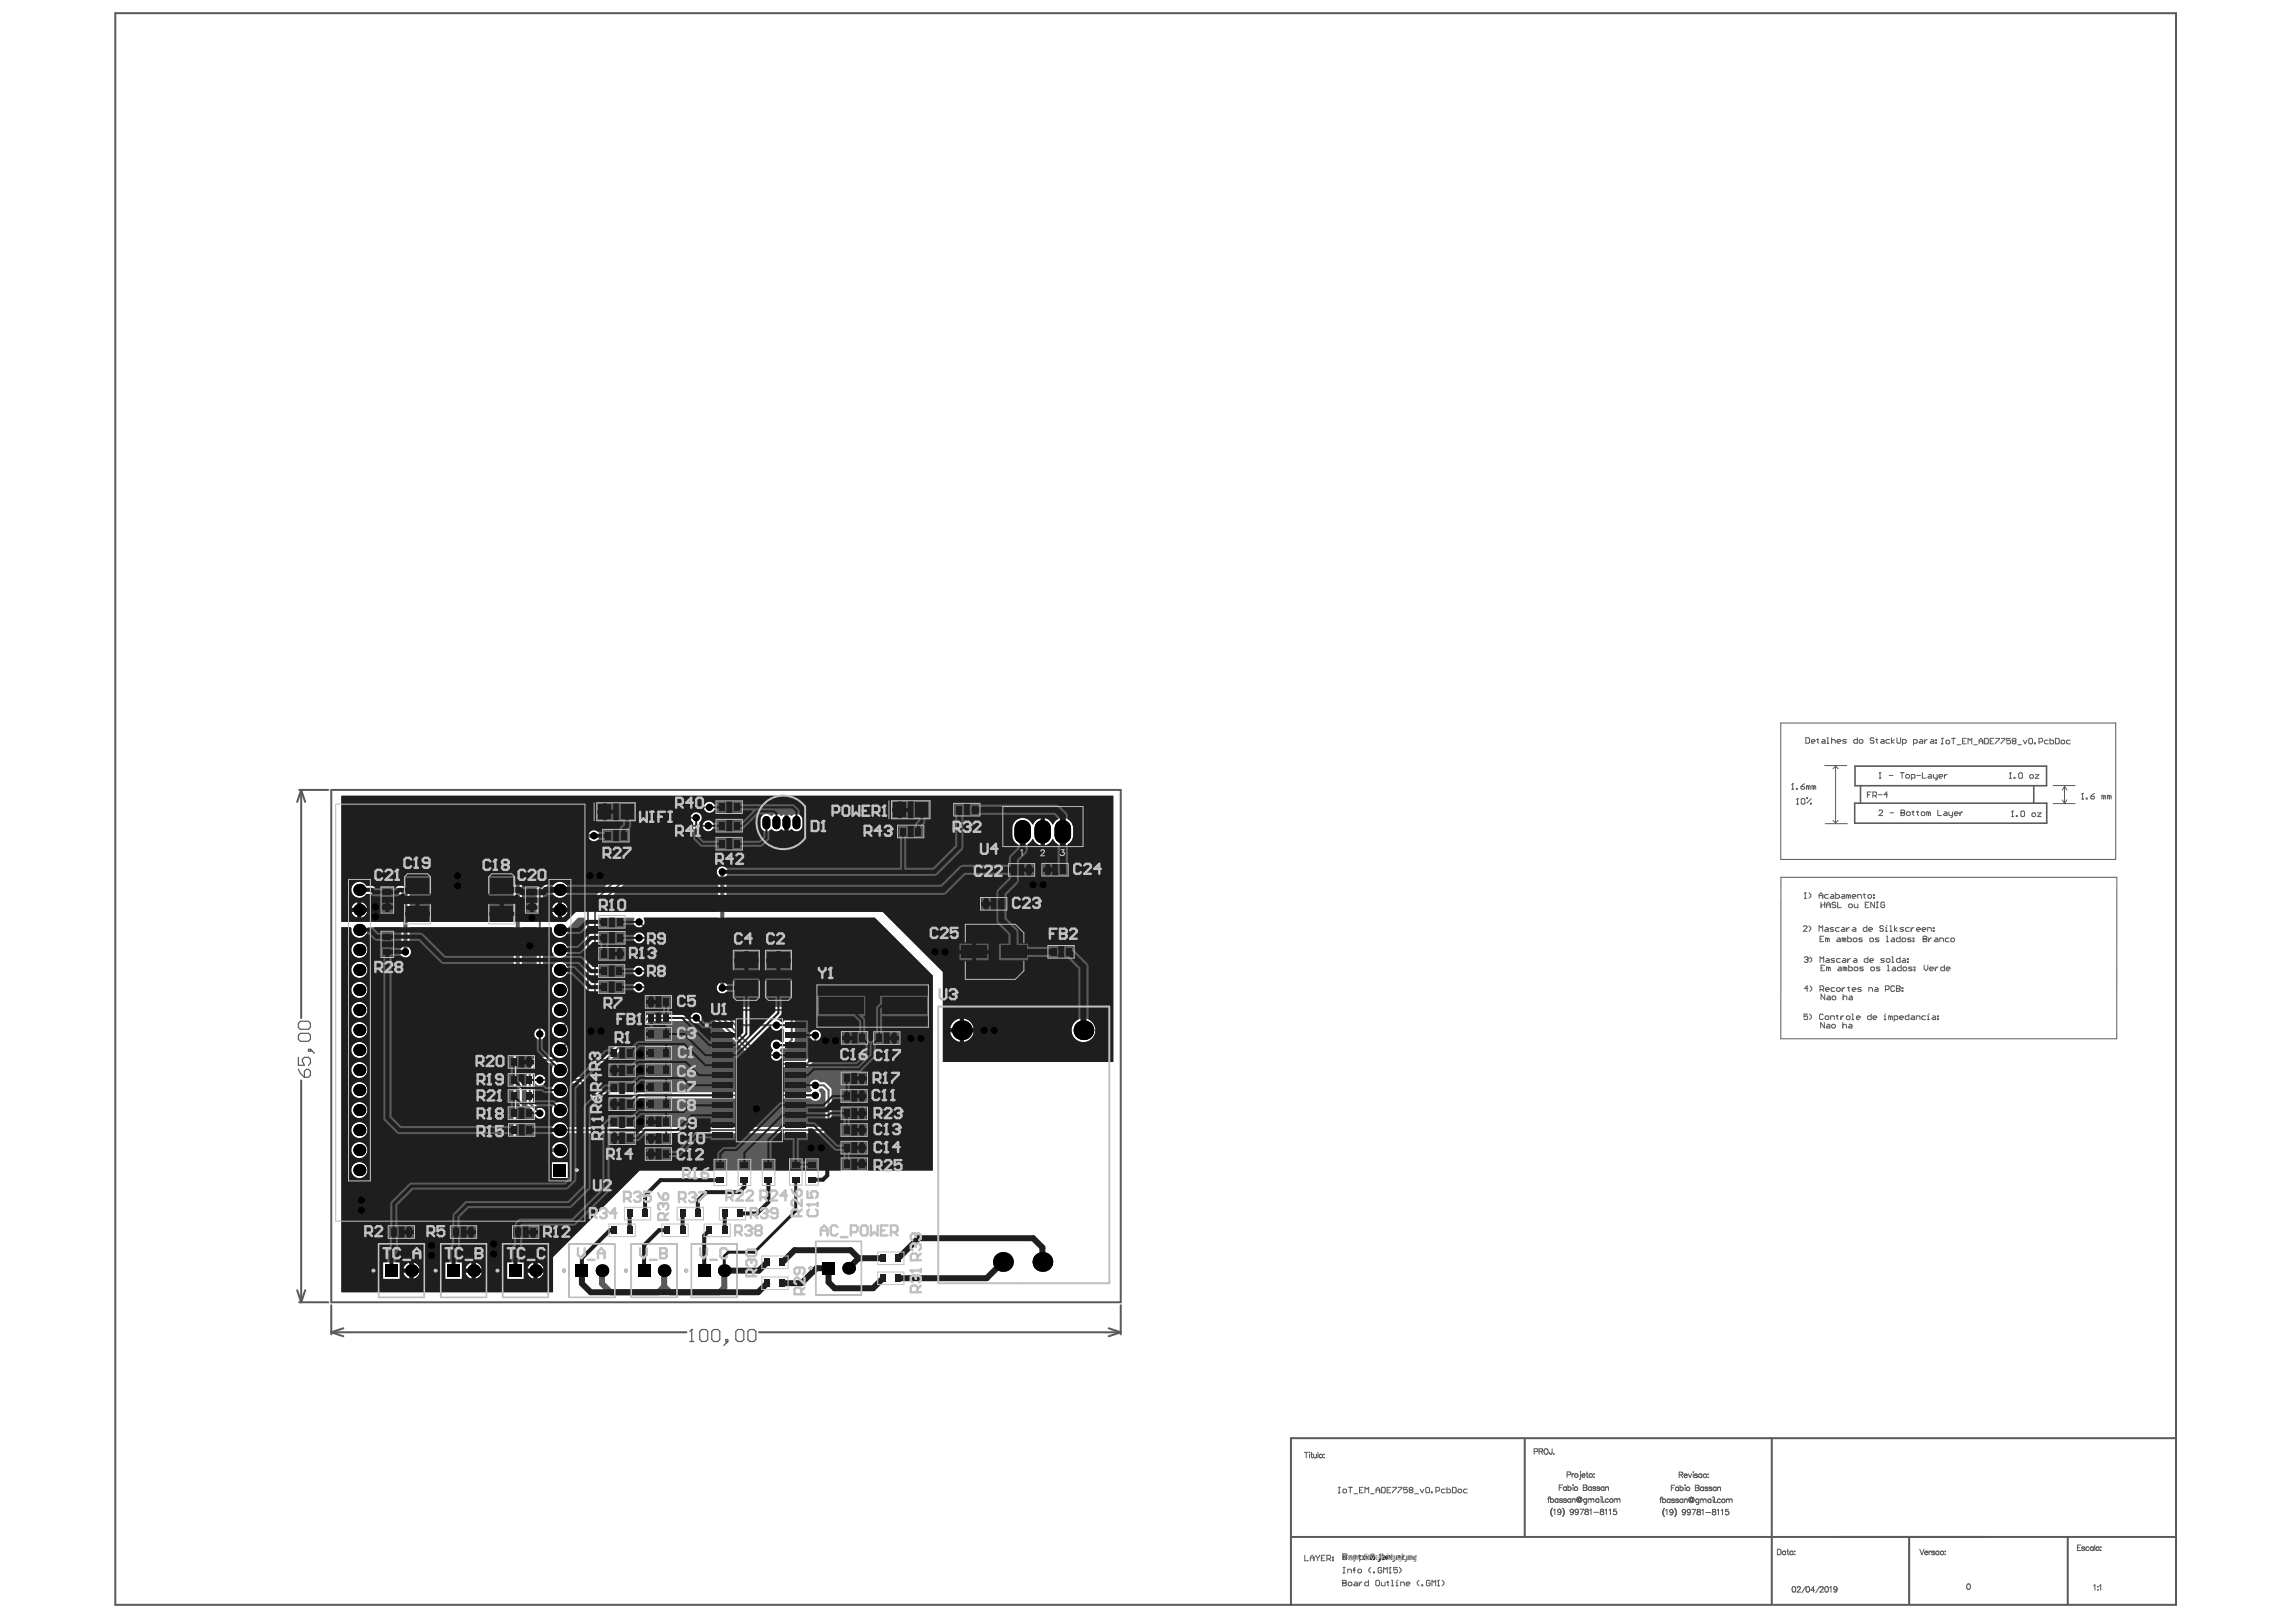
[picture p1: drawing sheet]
<svg xmlns="http://www.w3.org/2000/svg" width="297mm" height="210mm" viewBox="0 0 297 210" stroke-linecap="round" stroke-linejoin="round" font-family="sans-serif">
<g fill="none" stroke="#5a5a5a" stroke-width=".13">
<path d="M230.4 93.6h43.3v17.6h-43.3zM233.6 95.5h.4l.1 .1v.5l-.1 .1h-.4zM234.3 95.9h.5l-.1-.2h-.2l-.2 .1v.3l.2 .1h.2M235.1 95.7h.2M235.2 95.6v.5l.1 .1M235.8 95.7h.2l.1 .1v.4h-.3l-.2-.1 .2-.2h.3M236.1 99.1h2.8M236.4 96.2h.2M236.4 95.5h.1v.7M237 95.8l.1-.1h.2l.1 .1v.4M237 95.5v.7M237.5 99.1l.3 .4"/>
<path d="M237.5 99.1l-.4 .4M237.5 99.1v7.4M237.7 95.9h.4l-.1-.2h-.2l-.1 .1v.3l.1 .1h.2M238.9 95.7h-.4l-.1 .1 .5 .3-.2 .1h-.3M240.3 95.5v.7h-.4l-.1-.1v-.3l.1-.1h.4M240.5 95.8l.1-.1h.3l.1 .1v.3l-.1 .1h-.3l-.1-.1zM242.4 95.6l-.1-.1h-.2l-.1 .1 .1 .2h.2l.1 .1-.1 .3h-.2l-.1-.1M242.7 95.7h.2M242.8 95.6v.5l.1 .1M243.2 100h.1M243.2 100v.7M243.2 100l-.1 .1"/>
<path d="M243.4 95.7h.2l.1 .1v.4h-.3l-.1-.1 .1-.2h.3M244.5 95.7h-.4l-.1 .1v.3l.1 .1h.4M244.7 95.5v.7M245.1 95.7l-.4 .2 .4 .3M245.4 95.5v.6l.1 .1h.3l.1-.1v-.6M245.8 100h.5M246.1 100v.7M246.1 96.2h.4l.1-.1v-.3l-.1-.1h-.4v.7M247.6 96.2h.3l.1-.1v-.3l-.1-.1h-.3v.7M248.4 95.7h.2l.1 .1v.4h-.3l-.1-.1 .1-.2h.3M248.7 100v.7h.5M249 95.7v.5"/>
<path d="M249.3 95.7h-.1l-.2 .2M249.8 95.7h.3l.1 .1v.4h-.4l-.1-.1 .1-.2h.4M250.4 95.7h.1v.1h-.1zM250.4 96.1h.1v.1h-.1zM251.2 95.5h.2M251.2 96.3h.2M251.3 95.5v.8M251.8 95.9l.1-.1h.2l.1 .1v.2l-.1 .2h-.2l-.1-.2zM252.5 95.5h.4M252.7 95.5v.8M253.2 96.4h.5M253.9 95.9h.2"/>
<path d="M254.4 95.5h-.5v.8h.5M254.6 96.3v-.8l.3 .3 .2-.3v.8M255.3 96.4h.5M256 96.3v-.5l.3-.3 .2 .3v.5M256 95.9h.5M256.8 95.5h.3l.1 .2v.4l-.1 .2h-.3zM257.5 95.9h.2M257.9 95.5h-.4v.8h.4M258.2 95.5h.5v.2l-.5 .4v.2M258.9 95.5h.5v.2l-.5 .4v.2M260.1 95.5h-.5v.4l.3-.1 .2 .1v.2l-.1 .2h-.3l-.1-.2M260.4 95.9l-.1 .1 .1 .3h.3l.1-.2-.1-.2"/>
<path d="M260.4 95.9l-.1-.1 .1-.3h.3l.1 .2-.1 .2M260.4 95.9h.3M261 96.4h.5M261.8 95.8l.2 .5 .2-.5M262.5 95.7l.1-.2h.2l.2 .2v.4l-.2 .2h-.2l-.1-.2zM263.2 96.1h.1v.2h-.1zM263.8 96h.3l.2-.1v-.2l-.2-.2h-.3v.8M265 95.8h-.4l-.1 .1v.2l.1 .2h.4M265.2 95.5v.8h.4l.1-.2v-.2l-.1-.1h-.4M265.9 95.5h.4l.1 .2v.4l-.1 .2h-.4zM266.6 95.9l.2-.1h.2l.1 .1v.2l-.1 .2h-.2l-.2-.2zM267.8 95.8h-.3l-.1 .1v.2l.1 .2h.3"/>
<path d="M230.4 113.5h43.5l-.1 20.9h-43.4zM231.8 102.1h.2M231.9 101.4h.1M231.9 101.4v.7M231.9 101.4l-.1 .1M232.4 102h.1v.1h-.1zM232.4 104.1h.3M232.5 103.3h.1M232.5 103.3v.8M232.5 103.3l-.1 .2M233 101.8h.4l.1 .2-.1 .1h-.3l-.1-.1zM233 103.5l.1-.2h.3l.1 .2v.4l-.1 .2h-.3l-.1-.2z"/>
<path d="M233.3 119.9l.1-.1h.3l.1 .1v.1l-.5 .5h.5M233.4 116.2h.3M233.5 101.4l-.5 .4M233.6 115.5h.1M233.6 115.5v.7M233.6 115.5l-.2 .2M233.7 103.2h.2v.1h-.2zM233.9 101.8l-.2-.1v.4M233.9 101.8v.3M233.9 101.8l.2-.1 .1 .1v.3M234 119.8l.3 .2v.3l-.3 .2M234 115.5l.3 .3v.2l-.3 .2"/>
<path d="M234.2 103.9h.1v.2h-.1zM234.3 103.3l-.6 .6M234.7 101.8l-.3-.1v.4M234.7 101.8v.3M234.7 101.8l.1-.1 .1 .1v.3M235.3 116.2v-.4l.3-.3 .2 .3v.4M235.3 115.9h.5M235.6 116.8v.7M235.6 117.1h.5M236.1 116.8v.7M236.1 106.6h2.9M236.3 117.5v-.5l.2-.2 .3 .2v.5"/>
<path d="M236.3 117.1h.5M236.5 115.8h-.3l-.1 .1v.2l.1 .1h.3M236.9 115.8h.2l.1 .1v.3h-.3l-.1-.1 .1-.1h.3M237.1 106.2l.4 .3M237.5 115.5v.7h.3l.2-.1v-.2l-.2-.1h-.3M237.5 116.9l-.1-.1h-.3l-.1 .1 .1 .2h.3l.1 .1-.1 .3h-.3l-.1-.2M237.7 116.8v.7h.5M237.8 106.2l-.3 .3M238.3 115.8h.3l.1 .1v.3h-.4l-.1-.1 .1-.1h.4M239.2 115.9v.3M239.2 115.9l-.3-.1v.4M239.2 115.9l.1-.1 .1 .1v.3"/>
<path d="M239.2 117.1l.1-.1h.2l.1 .1v.2l-.1 .2h-.2l-.1-.2zM239.6 116h.5l-.1-.2h-.3l-.1 .1v.2l.1 .1h.3M239.9 117v.3l.1 .2h.4v-.5M240.3 116.2v-.4h.4l.1 .1v.3M241.1 115.8h.2M241.2 115.7v.4l.1 .1M241.3 117.1h.2M241.5 119.8v.7h-.3l-.2-.1v-.2l.2-.2h.3M241.6 102.8h.2M241.7 115.9l.1-.1h.2l.1 .1v.2l-.1 .1h-.2l-.1-.1zM241.8 116.8h-.5v.7h.5M242.1 102.5h-.5v.7"/>
<path d="M242.3 103h.4l.1-.2v-.2l-.1-.1h-.4v.7M242.4 115.8h.1v.1h-.1zM242.4 116.1h.1v.1h-.1zM242.5 116.8v.7l-.5-.7v.7M242.5 103l.3 .2M242.7 116.8h.3M242.7 117.5h.3M242.9 116.8v.7M243 102.8h.5M243.1 104.9l.1-.1h.2l.2 .1v.2l-.5 .4h.5M243.1 100.7h.2M243.7 119.9l-.2-.1h-.2l-.1 .1 .1 .3h.2l.2 .1-.2 .2h-.2l-.1-.1"/>
<path d="M243.8 116.9l-.1-.1h-.2l-.2 .1v.4l.2 .2h.2l.1-.2v-.2h-.2M244 119.8h.1M244.2 102.8h-.5l.4-.3v.7M244.4 100.3h.5M244.5 119.8h.1v.7M244.5 105.2h.5M245.1 119.8v.7M245.9 105.2h.1M245.9 104.8h.4l.1 .1-.1 .3 .1 .2-.1 .1h-.4zM245.9 105.2h.4M246.7 105.2l.1-.1h.2l.1 .1v.2l-.1 .1h-.2l-.1-.1zM246.7 100.2h.2l.1 .1v.3l-.1 .1h-.2l-.1-.1v-.3z"/>
<path d="M247.3 100.7h.3l.1-.1v-.3l-.1-.1h-.3v.7M247.4 105.1h.2M247.5 104.9v.5l.1 .1M248 105.1h.2M248 100.3h.5M248.1 104.9v.5l.1 .1M248.6 105.2l.1-.1h.2l.1 .1v.2l-.1 .1h-.2l-.1-.1zM249.5 105.2l-.2-.1v.4M249.5 105.2v.3M249.5 105.2l.1-.1 .1 .1v.3M249.5 100.2h.3l.1 .1v.4h-.4l-.1-.1 .1-.1h.4M250.1 100.2v.4l.2 .1h.3"/>
<path d="M250.6 100.2v.6l-.2 .1M250.7 104.8v.7h.5M250.8 100.5h.5l-.1-.3h-.2l-.2 .1v.3l.2 .1h.2M251.5 105.1h.3l.1 .1v.3h-.4l-.1-.1 .1-.1h.4M251.6 100.2v.5M251.9 100.2h-.1l-.2 .3M252.1 105.1v.3l.2 .1h.3M252.6 105.1v.6l-.2 .1M252.8 105.3h.5l-.1-.2h-.2l-.2 .1v.2l.2 .1h.2M253.6 105.1v.4M253.9 105.1h-.1l-.2 .2M260 100.7h.2"/>
<path d="M260.1 100h.1M260.1 100l-.1 .1M260.1 100v.7M260.3 105.7h.2M260.4 105h.1M260.4 105l-.1 .1M260.4 105v.7M260.6 100.6h.1v.1h-.1zM260.8 105.6h.2v.1h-.2zM261.2 100.1l.1-.1h.2l.1 .1v.5l-.1 .1h-.2l-.1-.1zM261.4 105.1l.2-.1h.2l.1 .1v.5l-.1 .1h-.2l-.2-.1zM262.7 100.2h.2l.2 .2v.2l-.2 .1h-.2l-.1-.1v-.2z"/>
<path d="M262.9 105.3l.1-.1h.2l.1 .1v.3l-.1 .1h-.2l-.1-.1zM263.3 100.2h.5l-.5 .5h.5M263.6 105.2h.5l-.5 .5h.5M265.6 104h2.9M265.6 101.7h2.9M267.1 101.8l-.3 .4M267.4 102.2l-.3-.4v2.2l-.3-.5M267.4 103.5l-.3 .5M269.3 103.4h.2M269.4 102.7h.1M269.4 102.7v.7M269.4 102.7l-.1 .1"/>
<path d="M269.9 103.3h.1v.1h-.1zM270.5 103h.4l.1 .3-.1 .1h-.3l-.1-.1zM271 102.7l-.5 .3M272.2 103l-.3-.1v.5M272.2 103v.4M272.2 103l.1-.1 .1 .1v.4M272.9 103l-.3-.1v.5M272.9 103v.4M272.9 103l.1-.1 .1 .1v.4M233.4 123.9l.2-.1h.2l.1 .3M233.7 124.2h.1M233.8 124.2l.1 .1-.1 .2h-.2l-.2-.1"/>
<path d="M233.9 131.2h-.5v.4l.2-.1 .3 .1v.2l-.2 .1h-.2l-.1-.1M233.9 124.1h.1M233.9 127.9h-.5l.4-.3v.7M233.9 124.1l-.1 .1M234.1 131.2l.2 .3v.2l-.2 .2M234.2 127.6l.2 .2v.3l-.2 .2M234.2 123.8l.2 .3v.2l-.2 .2M235.3 120.5v-.7l.3 .2 .2-.2v.7M235.5 124.5v-.7l.2 .3 .2-.3v.7M235.5 128.1h.3l.1-.2v-.2l-.1-.1h-.3v.7M235.5 121.5h.2M235.6 125.3h.2"/>
<path d="M235.7 128.1l.2 .2M235.9 131.4l-.1-.2h-.3l-.1 .2v.4l.1 .1h.3l.1-.1M235.9 121.2h-.4v.7h.4M236 132.3v.7l-.5-.7v.7M236.1 128.7v.7l-.5-.7v.7M236.1 124.9h-.5v.7h.5M236.1 131.6l.1-.1h.3l.1 .1v.2l-.1 .1h-.3l-.1-.1zM236.2 120h.2l.1 .2v.3h-.3l-.2-.1 .2-.1h.3M236.2 128.1h.5l-.2-.3h-.2l-.1 .1v.3l.1 .1h.2M236.3 124.1h.2l.2 .1v.3h-.4l-.1-.1 .1-.1h.4M236.4 132.6h.2l.1 .1v.3h-.3l-.1-.1 .1-.1h.3M236.4 121.5l-.2-.1v.5"/>
<path d="M236.4 121.5l.1-.1 .2 .1v.4M236.4 121.5v.4M236.4 128.9h.3l.1 .1v.4h-.4l-.1-.1 .1-.2h.4M236.5 125.3v.3M236.5 125.3l-.2-.2v.5M236.5 125.3l.2-.2 .1 .2v.3M236.8 131.9v-.4h.4l.1 .1v.3M237 132.7l.1-.1h.2l.1 .1v.2l-.1 .1h-.2l-.1-.1zM237 129l.1-.1h.3l.1 .1v.3l-.1 .1h-.3l-.1-.1zM237.2 120h-.3l-.1 .2 .1 .1h.2l.1 .1-.1 .1h-.3M237.4 127.8h-.4l-.1 .1v.3l.1 .1h.4M237.4 124.1h-.4l-.1 .1 .1 .1h.2l.2 .1-.2 .1h-.3"/>
<path d="M237.6 131.5h.2M237.6 127.9l.1-.1h.3l.1 .1v.3l-.1 .1h-.3l-.1-.1zM237.7 131.4v.4l.1 .1M237.7 121.4h.3l.1 .1v.4h-.4l-.1-.2 .1-.1h.4M237.9 125.1h.2l.1 .2v.3h-.3l-.2-.1 .2-.1h.3M238 120h-.4l-.1 .2v.2l.1 .1h.4M238.1 124.1h-.4l-.1 .1v.2l.1 .1h.4M238.1 131.5v.4M238.3 120h.2l.2 .2v.3h-.4l-.1-.1 .1-.1h.4M238.3 127.8v.5M238.4 132.7l.1-.1h.3l.1 .1v.3M238.4 132.3v.7"/>
<path d="M238.4 124.1h.3l.1 .1v.3h-.4l-.1-.1 .1-.1h.4M238.5 129l.1-.1h.2l.1 .1v.4M238.5 128.7v.7M238.5 131.5h-.1l-.3 .2M238.6 121.5l.1-.1 .1 .1v.4M238.6 121.5l-.3-.1v.5M238.6 121.5v.4M238.7 127.8h-.1l-.3 .3M238.7 125.3l.1-.2 .1 .2v.3M238.7 125.3v.3M238.7 125.3l-.2-.2v.5M238.9 131.6l.1-.1h.2l.1 .1v.2l-.1 .1h-.2l-.1-.1z"/>
<path d="M238.9 120v.5M239 127.8h.3M239 124.1v.4M239 121.2v.7h.4l.1-.2v-.2l-.1-.1h-.4M239.2 127.7v.5l.1 .1M239.2 124.9v.7h.3l.1-.1v-.2l-.1-.2h-.3M239.2 132.6h.3l.1 .1v.3h-.4l-.1-.1 .1-.1h.4M239.3 120h-.2l-.2 .3M239.3 128.9h.2l.1 .1v.4h-.3l-.1-.1 .1-.2h.3M239.4 124.1h-.1l-.3 .2M239.6 131.2h.1v.7M239.6 131.9h.2"/>
<path d="M239.6 128.1h.5l-.1-.3h-.3l-.1 .1v.3l.1 .1h.3M239.7 120h.3l.1 .2v.3h-.4l-.1-.1 .1-.1h.4M239.8 121.5l.1-.1h.2l.1 .1v.2l-.1 .2h-.2l-.1-.2zM239.9 124.1h.2l.1 .1v.3h-.3l-.2-.1 .2-.1h.3M239.9 125.3l.1-.2h.2l.2 .2v.2l-.2 .1h-.2l-.1-.1zM240.2 131.7h.4l-.1-.2h-.2l-.1 .1v.2l.1 .1h.2M240.8 127.8h-.3l-.2 .1 .2 .2h.2l.1 .1-.1 .1h-.4M240.9 121.4h-.3l-.1 .1 .1 .1h.2l.1 .1-.1 .2h-.3M241.1 125.1h-.4l-.1 .2 .1 .1h.3l.1 .1-.1 .1h-.4M241.7 123.8v.7h-.4l-.1-.1v-.2l.1-.1h.4M241.8 120.3h.4l-.1-.3h-.2l-.1 .2v.2l.1 .1h.2M241.8 128.3v-.5h.3l.2 .1v.4"/>
<path d="M241.9 124.3h.5l-.1-.2h-.3l-.1 .1v.2l.1 .1h.3M241.9 121.5l.1-.1h.3l.1 .1v.2l-.1 .2h-.3l-.1-.2zM242 125.3l.1-.2h.3l.1 .2v.2l-.1 .1h-.3l-.1-.1zM242.1 131.2v.7h-.4l-.1-.1v-.2l.1-.1h.4M242.3 131.7h.5l-.1-.2h-.3l-.1 .1v.2l.1 .1h.3M242.6 127.8h.2l.2 .1v.4h-.4l-.1-.1 .1-.1h.4M243.1 121.4h-.4l-.1 .1 .1 .1h.3l.1 .1-.1 .2h-.4M243.2 125.1h-.3l-.2 .2 .2 .1h.2l.1 .1-.1 .1h-.4M243.7 131.5h.2v.4M243.7 131.9h.3M243.8 124.1h-.4l-.1 .1 .1 .1h.3l.1 .1-.1 .1h-.4M243.9 131.2h.1"/>
<path d="M243.9 120h.1v.5M243.9 120.5h.2M243.9 128.1h.4l.1-.2v-.2l-.1-.1h-.4v.7M244 124.2l.2-.1h.2l.1 .1v.2l-.1 .1h-.2l-.2-.1zM244 121.2h.2v.7M244 121.9h.3M244.2 124.9h.1v.7M244.2 125.6h.2M244.5 120.5h.2M244.6 131.6l-.3-.1v.4M244.6 131.6v.3M244.6 131.6l.1-.1 .1 .1v.3"/>
<path d="M244.8 123.8h.1v.7M244.8 124.5h.2M244.8 121.4h.2l.1 .1v.4h-.3l-.2-.2 .2-.1h.3M244.9 125.1h.2l.1 .2v.3h-.3l-.1-.1 .1-.1h.3M245.1 131.9h.3l.1-.1v-.2l-.1-.1h-.3v.7M245.1 127.7l-.1-.1h-.2l-.2 .1v.5l.2 .1h.2l.1-.1M245.3 127.9h.1M245.3 127.9h.4M245.3 127.6h.4l.1 .1-.1 .2 .1 .3-.1 .1h-.4zM245.5 120l-.4 .3 .4 .2M245.8 131.7h.4l-.1-.2h-.2l-.1 .1v.2l.1 .1h.2M245.8 123.8v.7h-.3l-.2-.1v-.2l.2-.1h.3"/>
<path d="M245.8 121.2v.7h-.3l-.1-.2v-.2l.1-.1h.3M246 124.9v.7h-.4l-.1-.1v-.2l.1-.2h.4M246.1 127.8h.1v.1h-.1zM246.1 128.2h.1v.1h-.1zM246.1 121.5l.1-.1h.2l.1 .1v.2l-.1 .2h-.2l-.1-.2zM246.2 124.1h.2l.1 .1v.3h-.3l-.1-.1 .1-.1h.3M246.2 125.3l.1-.2h.3l.1 .2v.2l-.1 .1h-.3l-.1-.1zM246.3 120h-.4l-.1 .2 .1 .1h.3l.1 .1-.1 .1h-.4M246.8 124.1h.1v.1h-.1zM246.8 124.4h.1v.1h-.1zM247 131.2v.7h-.4l-.1-.1v-.2l.1-.1h.4M247 120h-.4l-.1 .2v.2l.1 .1h.4"/>
<path d="M247.2 120v.5M247.3 121.4h-.4l-.1 .1 .1 .1h.2l.2 .1-.2 .2h-.3M247.3 131.5h.3l.1 .1v.3h-.4l-.1-.1 .1-.1h.4M247.4 125.1h-.4l-.1 .2 .1 .1h.3l.1 .1-.1 .1h-.4M247.5 121.7h.1v.2h-.1zM247.5 121.4h.1v.1h-.1zM247.6 120h-.1l-.3 .3M247.6 125.1h.1v.2h-.1zM247.6 125.5h.1v.1h-.1zM247.9 131.9v-.4h.4l.1 .1v.3M248 120.3h.4l-.1-.3h-.2l-.1 .2v.2l.1 .1h.2M248.7 120.3h.4l-.1-.3h-.2l-.1 .2v.2l.1 .1h.2"/>
<path d="M248.8 121.5h.1M248.8 121.2h.4l.1 .1-.1 .2 .1 .2-.1 .2h-.4zM248.8 121.5h.4M248.9 124.9v.5l.3 .2 .2-.2v-.5M249.1 131.5h-.4l-.1 .1v.2l.1 .1h.4M249.3 131.5h.2v.4M249.3 131.9h.3M249.4 120.5v-.5h.3l.2 .2v.3M249.5 131.2h.1M249.5 121.4v.5M249.6 125.4h.5l-.1-.3h-.2l-.2 .2v.2l.2 .1h.2M249.9 121.4h-.1l-.3 .2"/>
<path d="M250.1 131.5h.2l.1 .1v.3h-.3l-.2-.1 .2-.1h.3M250.1 120.4h.1v.1h-.1zM250.1 120h.1v.2h-.1zM250.4 121.4h.2l.1 .1v.4h-.3l-.2-.2 .2-.1h.3M250.4 125.1v.5M250.7 131.5h.1v.1h-.1zM250.7 131.8h.1v.1h-.1zM250.7 125.1h-.1l-.2 .3M250.9 121.9v-.5h.4l.1 .1v.4M251.6 124.9v.7h-.4l-.1-.1v-.2l.1-.2h.4M251.8 125.4h.5l-.1-.3h-.3l-.1 .2v.2l.1 .1h.3M252.1 121.4h-.3l-.1 .1v.2l.1 .2h.3"/>
<path d="M252.4 121.5l.1-.1h.2l.2 .1v.2l-.2 .2h-.2l-.1-.2zM49 161h5.9v6.9h-5.9zM57 161h5.9v6.9h-5.9zM65 161h5.9v6.9h-5.9zM73.6 161h5.9v6.9h-5.9zM81.7 161h5.9v6.9h-5.9zM89.4 161h6v6.9h-6zM105.5 160.7h5.9v6.9h-5.9zM168.8 187.9h.4M169 187.9v.8M169.4 187.9h.1M169.4 188.2v.5"/>
<path d="M169.6 188.2h.2M169.7 187.9v.6l.1 .2M169.9 188.2l.1 .4 .2 .1 .1-.2M170.3 188.2v.5M170.5 187.9v.8M171.3 188.2h.1M171.3 188.6h.1M173.1 192.5h.3M173.1 193.2h.3M173.3 192.5v.7M173.7 192.8l.2-.1h.2l.1 .1v.3l-.1 .1h-.2l-.2-.1zM174.4 192.5h.5"/>
<path d="M174.7 192.5v.7M175.2 193.3h.4M175.9 192.8h.2M176.4 192.5h-.5v.7h.5M176.6 193.2v-.7l.2 .2 .3-.2v.7M177.3 193.3h.5M178 192.8h.5M178 193.2v-.5l.3-.2 .2 .2v.5M178.7 192.5h.4l.1 .1v.5l-.1 .1h-.4zM179.5 192.8h.2M179.9 192.5h-.4v.7h.4M180.2 192.5h.4v.1l-.4 .5v.1"/>
<path d="M180.9 192.5h.5v.1l-.5 .5v.1M182.1 192.5h-.5v.3l.2-.1 .3 .1v.3l-.1 .1h-.3l-.1-.1M182.4 192.8l-.1 .2 .1 .2h.3l.1-.1-.1-.3M182.4 192.8l-.1-.1 .1-.2h.3l.1 .1-.1 .2M182.4 192.8h.3M183 193.3h.5M183.7 192.7l.3 .5 .2-.5M184.5 192.6l.1-.1h.2l.1 .1v.5l-.1 .1h-.2l-.1-.1zM185.2 193.1h.1v.1h-.1zM185.8 193h.3l.1-.2v-.2l-.1-.1h-.3v.7M187 192.7h-.4l-.1 .1v.3l.1 .1h.4M187.2 192.5v.7h.4l.1-.1v-.3l-.1-.1h-.4"/>
<path d="M187.9 192.5h.4l.1 .1v.5l-.1 .1h-.4zM188.6 192.8l.1-.1h.3l.1 .1v.3l-.1 .1h-.3l-.1-.1zM189.8 192.7h-.3l-.2 .1v.3l.2 .1h.3M198.5 187.9l.4-.1v-.2l-.4-.1v.7M199.1 187.8h.4l.1-.2-.5-.1v.7M199.4 187.8l.2 .4M199.8 187.6l.1-.1a.33 .33 0 0 1 .4 .3 .33 .33 0 0 1-.4 .4l-.1-.3zM200.2 194h.3M200.5 193.7l-.2 .2v.5M200.6 194.1a.23 .23 0 0 1 .3-.1 .23 .23 0 0 1 0 .4 .23 .23 0 0 1-.3-.1M200.6 193.7v.7M200.7 195.4l-.1 .4 .2 .4"/>
<path d="M200.8 195.2l-.1 .1M200.8 195.2l-.2 .4 .2 .6M200.8 196.2v.1M200.8 187.5v.6l-.3 .1v-.2M200.8 195.2h.1M201 195.4l.2-.1v.7M201 188.2h.1zM201.6 194.1a.23 .23 0 0 0-.4-.1 .23 .23 0 0 0 0 .4 .23 .23 0 0 0 .4-.1M201.6 194v.4M201.7 192.5h.3M202 195.5a.34 .34 0 0 1-.3 .5l-.2-.1M202.1 194.1l-.1-.1h-.2v.1l.3 .1v.1l-.1 .1-.2-.1"/>
<path d="M202.1 195.2h.1M202.2 192.2h-.5v.7M202.2 195.2l.2 .4-.2 .6M202.2 196.2l-.1 .1M202.2 195.2l.2 .4-.1 .4M202.3 196.1l-.1 .1M202.7 192.4v.5M202.7 192.5a.23 .23 0 0 0-.4 0 .23 .23 0 0 0 0 .3 .23 .23 0 0 0 .4 0M202.7 194.1l-.2-.1h-.2v.1l.3 .1 .1 .1-.2 .1-.2-.1M202.7 190.9l.4-.1 .1-.3h-.5v.7M202.8 192.5a.23 .23 0 0 1 .4 0 .23 .23 0 0 1 0 .3 .23 .23 0 0 1-.4 0M202.8 192.2v.7"/>
<path d="M203.2 194.1a.23 .23 0 0 0-.3-.1 .23 .23 0 0 0 0 .4 .23 .23 0 0 0 .3-.1M203.2 194v.4M203.4 190.7v.5M203.4 194.1l.2-.1h.1l.1 .4M203.4 194v.4M203.5 192.2h.1M203.5 192.4v.5M203.6 195.5a.34 .34 0 0 1-.3 .5l-.1-.1M203.6 190.7l-.1 .1-.1 .1M204.2 194.2v.1M204.2 195.5a.34 .34 0 0 1-.3 .5l-.1-.1M204.3 193.9l.2 .1"/>
<path d="M204.3 193.9l-.2 .2 .1 .2M204.3 193.9l-.1 .3M204.4 195.3h.5l-.4 .7M204.4 194.2l-.2 .1M204.4 194.2l.1 .1M204.4 190.5h.1zM204.5 193.9l-.1 .3M204.5 190.7v.6l-.2 .1M204.5 194.3a.33 .33 0 0 0-.1-.6 .33 .33 0 0 0-.4 .3 .36 .36 0 0 0 .2 .4 .36 .36 0 0 0 .4-.1M204.5 193.9v.4M204.6 190.9l.2 .3 .3-.1M204.7 190.8h.3l.1 .1h-.5z"/>
<path d="M204.8 192.2h.5v.2l-.2 .1 .2 .1-.1 .3h-.4zM204.8 192.5h.3M205.1 195.3v.2l.3 .1 .1 .2a.24 .24 0 0 1-.2 .2 .24 .24 0 0 1-.3-.2l.5-.3-.1-.2zM205.2 190.7h.2M205.3 194.1a.23 .23 0 0 0-.4-.1 .23 .23 0 0 0 0 .4 .23 .23 0 0 0 .4-.1M205.3 194l-.1 .6h-.2M205.3 190.5v.6l.2 .1M205.5 194.1l.1-.1h.2v.1M205.5 194v.4M205.7 195.4l.1-.1v.7M205.8 194.1l.2-.1h.2v.4M205.8 194.1v.3"/>
<path d="M205.9 192.5a.23 .23 0 0 0-.4 0 .23 .23 0 0 0 0 .3 .23 .23 0 0 0 .4 0M205.9 192.4v.5M206.2 191.2h.1zM206.2 190.8h.1zM206.2 195.7h.6M206.4 192.5l-.1-.1-.2 .1 .3 .2v.2h-.2l-.1-.1M206.8 194.1a.23 .23 0 0 0-.3-.1 .23 .23 0 0 0 0 .4 .23 .23 0 0 0 .3-.1M206.8 194v.4M207 192.5l-.2-.1-.2 .1 .3 .2v.2h-.2l-.1-.1M207.1 195.3v.2l.3 .1 .1 .2a.24 .24 0 0 1-.2 .2 .24 .24 0 0 1-.3-.2l.5-.3-.1-.2zM207.1 193.7h.1zM207.1 194v.4"/>
<path d="M207.3 193.7v.7M207.4 194.4h.1zM207.5 192.5a.23 .23 0 0 0-.3 0 .23 .23 0 0 0 0 .3 .23 .23 0 0 0 .3 0M207.5 192.4v.5M207.6 195.4l.2-.1v.7M207.7 192.5l.2-.1h.2v.5M207.7 192.4v.5M208.1 194.1a.23 .23 0 0 0-.4-.1 .23 .23 0 0 0 0 .4 .23 .23 0 0 0 .4-.1M208.2 195.4l.1-.1v.7M208.8 194.1l.2-.1h.2v.1M208.8 194v.4M209.1 195.3h-.3l-.1 .3a.25 .25 0 0 1 .4 0 .25 .25 0 0 1 0 .4 .25 .25 0 0 1-.4-.1"/>
<path d="M209.2 194.1l.2-.1h.1l.1 .4M209.2 194.1v.3M214.7 194h.3M215 193.7l-.2 .2v.6M215.1 194.1a.23 .23 0 0 1 .3 0 .23 .23 0 0 1 0 .3 .23 .23 0 0 1-.3 0M215.1 193.7v.8M215.2 195.4l-.1 .4 .2 .4M215.3 195.3l-.2 .4 .2 .5M215.3 195.3l-.1 .1M215.3 196.2l.1 .1M215.4 195.2l-.1 .1M215.5 195.5l.2-.2v.7"/>
<path d="M216.1 194.1a.23 .23 0 0 0-.4 0 .23 .23 0 0 0 0 .3 .23 .23 0 0 0 .4 0M216.1 194v.5M216.2 192.5h.3M216.5 195.6a.34 .34 0 0 1-.3 .4l-.2-.1M216.6 194.1l-.1-.1-.2 .1 .3 .2v.1l-.2 .1-.1-.1M216.6 195.2l.1 .1M216.7 192.2h-.5v.7M216.7 195.3l.2 .4-.2 .5M216.7 196.2l-.1 .1M216.7 195.3l.2 .4-.1 .4M216.8 196.1l-.1 .1M217.2 192.4v.5"/>
<path d="M217.2 192.5a.23 .23 0 0 0-.4 0 .23 .23 0 0 0 0 .3 .23 .23 0 0 0 .4 0M217.2 194.1l-.2-.1-.2 .1 .3 .2v.1l-.2 .1-.1-.1M217.2 190.8h.4l.1-.2-.5-.1v.7M217.3 192.5a.23 .23 0 0 1 .4 0 .23 .23 0 0 1 0 .3 .23 .23 0 0 1-.4 0M217.3 192.2v.7M217.5 190.8l.2 .4M217.7 194v.5M217.7 194.1a.23 .23 0 0 0-.3 0 .23 .23 0 0 0 0 .3 .23 .23 0 0 0 .3 0M217.9 190.9l.1 .3 .3-.1M217.9 194.1l.2-.1h.1l.1 .5M217.9 194v.5M218 192.2h.1"/>
<path d="M218 190.8h.2l.1 .1h-.4zM218 192.4v.5M218.1 195.6a.34 .34 0 0 1-.3 .4l-.1-.1M218.4 190.7l.2 .5 .2-.5M218.7 195.6a.34 .34 0 0 1-.3 .4l-.1-.1M218.8 193.9l.2 .1M218.8 193.9l-.2 .2 .1 .2M218.8 193.9l-.1 .2v.2M218.9 195.3h.5l-.4 .7M218.9 194.2l.1 .1M218.9 194.2l-.2 .1M219 193.9l-.1 .3"/>
<path d="M219 194.3a.33 .33 0 0 0-.1-.6 .33 .33 0 0 0-.4 .4 .36 .36 0 0 0 .2 .3 .36 .36 0 0 0 .4 0M219 193.9v.4M219 190.5h.1zM219.1 190.7v.5M219.3 192.2l.5 .1v.2h-.2l.2 .2-.1 .2h-.4zM219.3 192.5h.3M219.6 190.8l-.1-.1-.2 .1v.1l.3 .1v.1l-.1 .1-.3-.1M219.6 195.4v.2l.3 .1 .1 .1a.24 .24 0 0 1-.2 .2 .24 .24 0 0 1-.3-.2l.5-.3-.1-.1zM219.8 194.1a.23 .23 0 0 0-.4 0 .23 .23 0 0 0 0 .3 .23 .23 0 0 0 .4 0M219.8 194l-.1 .6-.2 .1M220 194.1l.1-.1h.2v.1M220 194v.5"/>
<path d="M220.2 190.8a.23 .23 0 0 0-.4 0 .23 .23 0 0 0 0 .4 .23 .23 0 0 0 .4-.1M220.2 190.7v.5M220.2 195.5l.1-.2v.7M220.3 194.1v.4M220.3 194.1l.2-.1h.2v.5M220.4 192.5a.23 .23 0 0 0-.4 0 .23 .23 0 0 0 0 .3 .23 .23 0 0 0 .4 0M220.4 192.4v.5M220.7 195.7h.6M220.9 192.5l-.1-.1-.2 .1 .3 .2v.2h-.2l-.1-.1M220.9 190.8h.1zM220.9 191.2h.1zM221.3 194.1a.23 .23 0 0 0-.3 0 .23 .23 0 0 0 0 .3 .23 .23 0 0 0 .3 0"/>
<path d="M221.3 194v.5M221.5 192.5l-.2-.1-.2 .1 .3 .2v.2h-.2l-.1-.1M221.6 195.4v.2l.3 .1 .1 .1a.24 .24 0 0 1-.2 .2 .24 .24 0 0 1-.3-.2l.5-.3-.1-.1zM221.6 193.7v.1zM221.6 194v.5M221.8 193.7v.8M221.9 194.4h.1zM222 192.5a.23 .23 0 0 0-.3 0 .23 .23 0 0 0 0 .3 .23 .23 0 0 0 .3 0M222 192.4v.5M222.2 195.5l.1-.2v.7M222.2 192.6l.2-.2 .2 .1v.4M222.2 192.4v.5"/>
<path d="M222.6 194.1a.23 .23 0 0 0-.4 0 .23 .23 0 0 0 0 .3 .23 .23 0 0 0 .4 0M222.7 195.5l.1-.2v.7M223.3 194.1l.2-.1h.2v.1M223.3 194v.5M223.6 195.3h-.3l-.1 .3a.25 .25 0 0 1 .4 0 .25 .25 0 0 1 0 .4 .25 .25 0 0 1-.4-.1M223.7 194.1l.2-.1h.1l.1 .5M223.7 194.1v.4M269.2 199.9h-.4v.8h.4M271 199.9v.8M168.8 201.3v.7h.5M169.5 202v-.5l.3-.2 .2 .2v.5M169.5 201.6h.5"/>
<path d="M170.2 201.3v.1l.3 .2M170.5 201.6v.4M170.7 201.3v.1l-.2 .2M170.9 201.6h.3M171.4 201.3h-.5v.7h.5M171.7 201.7h.3l.1-.1v-.2l-.1-.1h-.3v.7M171.9 201.7l.2 .3M172.4 201.9h.1v.1h-.1zM172.4 201.5h.1v.1h-.1zM173.7 204.9h.1M173.7 204.5h.4l.1 .1-.1 .3 .1 .2-.1 .1h-.4zM173.7 204.9h.4"/>
<path d="M173.8 202.8h.2M173.8 203.6h.2M173.9 202.8v.8M174.4 203.6v-.5h.3l.1 .1v.4M174.4 204.9l.1-.2h.3l.1 .2v.2l-.1 .1h-.3l-.1-.1zM175.1 203.2h.2M175.3 204.7h.2l.1 .2v.3h-.3l-.2-.1 .2-.1h.3M175.3 202.8l-.1 .2v.6M175.7 203.2l.1-.1h.2l.1 .1v.2l-.1 .2h-.2l-.1-.2zM175.8 204.7v.5M176.2 204.7h-.1l-.3 .3M177 204.5v.7h-.3l-.1-.1v-.2l.1-.2h.3"/>
<path d="M177.3 202.8l-.2 .3v.2l.2 .3M177.7 203.4h.1v.2h-.1zM178 204.6l.1-.1h.2l.2 .1v.5l-.2 .1h-.2l-.1-.1zM178.7 204.7v.4l.1 .1h.4v-.5M178.8 203l-.2-.2h-.2l-.1 .2v.4l.1 .2h.2l.2-.2v-.2h-.3M179 203.6v-.8l.2 .3 .3-.3v.8M179.4 204.7h.3M179.5 204.6v.5l.2 .1M179.7 203.6h.3M179.8 202.8h.1M179.8 202.8v.8M179.8 202.8l-.1 .2"/>
<path d="M180 205.2h.3M180 204.5h.1v.7M180.6 205.2h.2M180.6 204.7h.1v.5M180.7 204.5h.1M180.8 202.8h-.5v.4l.3-.1 .2 .1v.2l-.1 .2h-.3l-.1-.2M181 202.8l.3 .3v.2l-.3 .3M181.2 205.2v-.5h.4l.1 .2v.3M181.9 205h.5l-.1-.3h-.3l-.1 .2v.2l.1 .1h.3M183.6 204.5l-.2 .2v.3l.2 .2M183.9 205.1h.2v.1h-.2zM185 204.6l-.1-.1h-.2l-.2 .1v.5l.2 .1h.2l.1-.1v-.2h-.2"/>
<path d="M185.3 205.2v-.7l.2 .2 .2-.2v.7M186 205.2h.2M186.1 204.5h.1M186.1 204.5v.7M186.1 204.5l-.1 .1M186.6 204.5l.2 .2v.3l-.2 .2M229.9 200.5h.3a.38 .38 0 0 1 .2 .3 .38 .38 0 0 1-.2 .4h-.3zM231 200.8a.23 .23 0 0 0-.3 0 .23 .23 0 0 0 0 .3 .23 .23 0 0 0 .3 0M231 200.7v.5M231.2 200.7h.2M231.3 200.5v.6l.2 .1M231.9 205.4a.35 .35 0 0 1 .5 .2 .35 .35 0 0 1-.3 .4l-.2-.1-.1-.3z"/>
<path d="M232 200.8a.23 .23 0 0 0-.4 0 .23 .23 0 0 0 0 .3 .23 .23 0 0 0 .4 0M232 200.7v.5M232.2 200.7h.1M232.2 201.1h.1M232.5 205.5l.1-.2 .3 .2-.4 .5h.5M233.6 205.3l-.5 .8M233.7 205.4a.35 .35 0 0 1 .5 .2 .35 .35 0 0 1-.3 .4l-.2-.1-.1-.3zM234.8 205.8h-.5l.3-.5v.7M235.4 205.3l-.5 .8M235.5 205.5l.1-.2 .3 .2-.5 .5h.5M236.2 205.4a.35 .35 0 0 1 .4 .2 .35 .35 0 0 1-.3 .4l-.2-.1v-.3zM236.7 205.5l.2-.2v.7"/>
<path d="M237.7 205.6a.34 .34 0 0 1-.3 .4l-.1-.1M248.4 200.5l.2 .7 .3-.7M249 200.9l.2 .3 .2-.1M249.1 200.8h.2l.1 .1h-.4zM249.6 200.7v.5M249.8 200.7l-.1 .1-.1 .1M250.3 200.8l-.2-.1-.2 .1v.1l.3 .1 .1 .1-.2 .1-.2-.1M250.8 200.8a.23 .23 0 0 0-.3 0 .23 .23 0 0 0 0 .3 .23 .23 0 0 0 .3 0M250.8 200.7v.5M251.6 200.8h.1zM251.6 201.2h.1zM254.5 205a.35 .35 0 0 1 .5 .3 .35 .35 0 0 1-.3 .4l-.2-.2-.1-.2z"/>
<path d="M268.8 200.3h.2M269.7 200.3l-.1-.1-.3 .1 .4 .2v.1l-.2 .1-.2-.1M270.3 200.3a.23 .23 0 0 0-.4 0 .23 .23 0 0 0 0 .3 .23 .23 0 0 0 .4 0M270.8 200.3a.23 .23 0 0 0-.3 0 .23 .23 0 0 0 0 .3 .23 .23 0 0 0 .3 0M270.8 200.2v.5M270.9 205.2l.1-.1v.7M271.4 205.3h.1M271.4 205.7h.1M271.6 200.3a.23 .23 0 0 0-.4 0 .23 .23 0 0 0 0 .3 .23 .23 0 0 0 .4 0M271.6 200.2v.5M271.6 205.2l.2-.1v.7M271.8 200.2h.1"/>
<path d="M271.8 200.6v.1z"/>
<circle cx="170.9" cy="188.4" r=".24"/>
<circle cx="201.7" cy="195.5" r=".22"/>
<circle cx="203.3" cy="195.5" r=".22"/>
<circle cx="203.9" cy="192.6" r=".24"/>
<circle cx="203.9" cy="191" r=".23"/>
<circle cx="204" cy="195.5" r=".22"/>
<circle cx="205.8" cy="191" r=".24"/>
<circle cx="208.4" cy="194.2" r=".24"/>
<circle cx="216.2" cy="195.5" r=".22"/>
<circle cx="217.8" cy="195.5" r=".22"/>
<circle cx="218.4" cy="192.7" r=".24"/>
<circle cx="218.5" cy="195.5" r=".22"/>
<circle cx="220.6" cy="191" r=".24"/>
<circle cx="222.9" cy="194.2" r=".24"/>
<circle cx="237.5" cy="205.5" r=".22"/>
<circle cx="251.2" cy="201" r=".24"/>
</g>
<g fill="none" stroke="#5a5a5a" stroke-width=".26">
<path d="M14.9 1.7h266.6v206h-266.6zM38.7 102.2h3.8M39 102.2l.5 1.6M39 102.2l-.6 1.6M39 102.2v29.5M42.9 102.2h102.1v66.3h-102.1zM39 139.8v28.7M38.4 167l.6 1.5M38.7 168.5h3.8M39.5 167l-.5 1.5M42.9 168.9v3.8M42.9 172.4l1.5 .5"/>
<path d="M42.9 172.4h45.9M44.4 171.9l-1.5 .5M98.2 172.4h46.8M143.4 171.9l1.6 .5M145 168.9v3.8M145 172.4l-1.6 .5M167 198.9h114.5M197.3 186.2v12.7M229.2 186.1v21.5M247 198.9v8.7M267.5 198.9v8.8M281.5 186.1h-114.5v21.6"/>
</g>
<path d="M240 99.1h24.8v2.6h-24.8zM239.9 103.9h24.9v2.6h-24.9zM240.7 101.7v2.2M263.1 101.7v2.2" fill="none" stroke="#5a5a5a" stroke-width=".21"/>
<g fill="none" stroke="#5a5a5a" stroke-width=".16">
<path d="M38.6 138.4l.3 .5 .5 .5M38.6 132.4l.3-.2h1l.3 .2v.5l-.3 .3h-1l-.3-.3zM38.6 134l.3-.3h1l.3 .3v.5l-.3 .3h-1l-.3-.3zM38.6 136.8v1.1h.8l-.3-.6v-.2l.3-.3h.5l.3 .3v.5l-.3 .3M39.4 138.6l.2-.2h.3l.3 .2v.6l-.3 .2h-.5zM39.9 135.8h.3v.2h-.3zM40.2 135.8l.5 .5M89.2 173.6h.5M89.5 172h.1M89.5 172v1.6M89.5 172l-.3 .3M90.5 172.3l.3-.3h.5l.3 .3v1l-.3 .3h-.5l-.3-.3z"/>
<path d="M92.1 172.3l.2-.3h.6l.2 .3v1l-.2 .3h-.6l-.2-.3zM93.9 173.3h.3v.3h-.3zM94.2 173.6l-.6 .5M95.2 172.3l.3-.3h.5l.2 .3v1l-.2 .3h-.5l-.3-.3zM96.8 172.3l.2-.3h.5l.3 .3v1l-.3 .3h-.5l-.2-.3z"/>
</g>
<g fill="none" stroke="#5a5a5a" stroke-width=".31">
<circle cx="48.3" cy="164.4" r=".1"/>
<circle cx="56.3" cy="164.4" r=".1"/>
<circle cx="64.3" cy="164.4" r=".1"/>
<circle cx="72.9" cy="164.4" r=".1"/>
<circle cx="81" cy="164.4" r=".1"/>
<circle cx="88.8" cy="164.4" r=".1"/>
<circle cx="104.9" cy="164.1" r=".1"/>
</g>
<g fill="none" stroke="#787878" stroke-width=".13">
<path d="M173.8 201.1v.7M173.9 201.5l.3 .3M174.2 201.1l-.4 .5M174.5 201.6h.4l-.1-.3h-.2l-.1 .2v.2l.1 .1h.2M175.2 201.6h.5l-.2-.3h-.2l-.1 .2v.2l.1 .1h.2M175.9 201.8h.4l.1-.1v-.2l-.1-.2h-.4v.8M176.6 201.5h.5M177.3 201.2l.1-.1h.3l.1 .1v.5l-.1 .1h-.3l-.1-.1zM178 201.3v.4l.2 .1h.3v-.5M178.8 201.3h.2M178.9 201.2v.5l.1 .1M180.1 201.1v.7h.4"/>
<path d="M180.9 201.3h.2l.2 .2v.3h-.4l-.1-.1 .1-.1h.4M181.5 201.3v.4l.1 .1h.4M182 201.3v.6l-.3 .2M182.2 201.6h.5l-.1-.3h-.3l-.1 .2v.2l.1 .1h.3M182.9 201.3v.5M183.3 201.3h-.1l-.3 .3"/>
</g>
<g fill="none" stroke="#8c8c8c" stroke-width=".13">
<path d="M173.8 201.5h.1M173.8 201.1h.3l.1 .1-.1 .3 .1 .2-.1 .1h-.3zM173.8 201.5h.3M174.5 201.5l.1-.2h.2l.1 .2v.2l-.1 .1h-.2l-.1-.1zM175.2 201.3h.2M175.3 201.2v.5l.1 .1M175.8 201.3h.2M175.9 201.2v.5l.1 .1M176.4 201.5l.1-.2h.2l.2 .2v.2l-.2 .1h-.2l-.1-.1zM177.3 201.5l-.2-.2v.5M177.3 201.5v.3M177.3 201.5l.1-.2 .2 .2v.3"/>
<path d="M178.5 201.2l.1-.1h.3l.1 .1v.5l-.1 .1h-.3l-.1-.1zM179.2 201.3l.3 .5 .2-.5M179.9 201.6h.5l-.1-.3h-.2l-.2 .2v.2l.2 .1h.2M180.7 201.3v.5M181 201.3h-.1l-.2 .3M181.4 201.8h.2M181.4 201.1h.1v.7M182.1 201.3h.2l.1 .2v.3h-.3l-.1-.1 .1-.1h.3M182.7 201.3v.4l.1 .1h.4M183.2 201.3v.6l-.3 .2"/>
</g>
<g fill="#5a5a5a">
<path d="M70.2 115.2l3.6-3.5h7.3l.1 .1-5.4 5.4-.1 .3v.5h-1.2l-1.3 1.3h-3zM71.4 115.2a1.05 1.05 0 0 0 2.1 0 1.05 1.05 0 0 0-2.1 0zM72.7 116.7v.8h.7a1.04 1.04 0 0 0-.7-.8zM71.7 117l-.3 .5h.8v-.8zM72.7 118v.8a1.04 1.04 0 0 0 .7-.8zM71.4 118a1.04 1.04 0 0 0 .8 .8v-.8z"/>
<path d="M44.2 120h1.2l.1 .1a1.04 1.04 0 0 0 1 1.3 1.04 1.04 0 0 0 1-1.3l.1-.1h4.3v2.7l-.1 .1a.72 .72 0 0 0 .2 1 .72 .72 0 0 0 1-.1 .72 .72 0 0 0 0-1v-2.7h13.5v27l.1 .4 2 1.9 2.9 .1 .2 .2a1.05 1.05 0 0 0 1.5-.1 1.05 1.05 0 0 0-.2-1.5 1.05 1.05 0 0 0-1.5 .3h-2.5l-1.5-1.5v-26.8h1.9v13.2l-.1 .1a.72 .72 0 0 0 .1 1.1 .72 .72 0 0 0 1-.1 .72 .72 0 0 0-.2-1.1v-13.2h1.1l.1 .1v.2a1.04 1.04 0 0 0 1.1 1.1 1.04 1.04 0 0 0 .9-1.3l1.4-1.3h.9v10.7l-2.9 2.8a1.04 1.04 0 0 0-1.4 .9 1.04 1.04 0 0 0 1.2 1.1 1.04 1.04 0 0 0 .8-1.4l2.9-3 .2-.2h.1v1.5l-3.8 3.7a1.04 1.04 0 0 0-1.3 .4 1.04 1.04 0 0 0 .2 1.4v.1h-2.4l-1.1 1.1-.1 4.9 .2 .3 .8 .8v.2a.72 .72 0 0 0 .8 .7 .72 .72 0 0 0 .7-.8 .72 .72 0 0 0-.9-.6l-.8-.8v-4.3l.7-.7h2.1v.1a1.04 1.04 0 0 0 0 1.5v.2h-1.3a.72 .72 0 0 0-1-.2 .72 .72 0 0 0 0 1.1 .72 .72 0 0 0 1-.1h1.3v.1a1.04 1.04 0 0 0 0 1.5 1.04 1.04 0 0 0 1.5 0 1.04 1.04 0 0 0-.1-1.5l.1-.1h1.6l1.9 1.8 .3 .1h27.9a.72 .72 0 0 0 1.1 .2 .72 .72 0 0 0-.1-1.1v-.2l.2-.2h.3l.4 .4v4.1l-.5 .5h-32.9a1.04 1.04 0 0 0-1.6-.4 1.04 1.04 0 0 0 0 1.7 1.04 1.04 0 0 0 1.6-.5h33.2l.9-.8 .1-.3v-4.4l-.1-.3-.6-.6-.3-.1h-.5l-.1-.2a.72 .72 0 0 0-1.1 .1 .72 .72 0 0 0 .1 1v.2l-.1 .1h-27.8l-1.9-1.9h-2v-.2a1.04 1.04 0 0 0-.1-1.5l.1-.1 5.3-.1 5.5-5.4h5.5a.72 .72 0 0 0 1 .2 .72 .72 0 0 0 0-1.1 .72 .72 0 0 0-1 .1l-5.8 .1-5.5 5.4h-5l-.1-.1 .2-.3a1 1 0 0 0 .1-.9l4-4v-12.7h4.6l.1 .1a.72 .72 0 0 0 0 .8 .72 .72 0 0 0 .7 .3l.9 .9-.1 .1h-.3l-.1-.1a.72 .72 0 0 0-1.1 0 .72 .72 0 0 0 .1 1 .72 .72 0 0 0 1.1-.1h.4l3.4 3.4-.1 .1h-3.8a.72 .72 0 0 0-1-.2 .72 .72 0 0 0 0 1.1 .72 .72 0 0 0 1-.1h4l1.2 1.1-.1 .2h-5.1a.72 .72 0 0 0-1-.2 .72 .72 0 0 0 0 1.1 .72 .72 0 0 0 1-.2h5.3l10 10h6l1.4-1.4v-2.1l.1-.1a.72 .72 0 0 0 0-1.1 .72 .72 0 0 0-1.1 .1 .72 .72 0 0 0 .2 1.1v1.8l-.9 .9h-3.3l-.1-.1a.73 .73 0 0 0 .1-1.2v-.2l.1-.1 .9-.1 .9-.9v-3.3l-.1-.3-.7-.7-.3-.1h-7.4l-10.9-10.9-.1-.5v-.1h9.6v8.6a.72 .72 0 0 0 0 1 .72 .72 0 0 0 1 0 .72 .72 0 0 0 .1-1v-8.6h19.2l7.5 7.5v25.2h-37.9l-11.3 11.2v4.5h-27.3zM71.4 122.9a1.05 1.05 0 0 0 2.1 0 1.05 1.05 0 0 0-2.1 0zM45.4 122.9a1.05 1.05 0 0 0 2.1 0 1.05 1.05 0 0 0-2.1 0zM71.4 125.5a1.05 1.05 0 0 0 2.1 0 1.05 1.05 0 0 0-2.1 0zM45.4 125.5a1.05 1.05 0 0 0 2.1 0 1.05 1.05 0 0 0-2.1 0zM71.4 128.1a1.05 1.05 0 0 0 2.1 0 1.05 1.05 0 0 0-2.1 0zM45.4 128.1a1.05 1.05 0 0 0 2.1 0 1.05 1.05 0 0 0-2.1 0zM71.4 130.7a1.05 1.05 0 0 0 2.1 0 1.05 1.05 0 0 0-2.1 0zM45.4 130.7a1.05 1.05 0 0 0 2.1 0 1.05 1.05 0 0 0-2.1 0zM45.4 133.3a1.05 1.05 0 0 0 2.1 0 1.05 1.05 0 0 0-2.1 0zM45.4 135.9a1.05 1.05 0 0 0 2.1 0 1.05 1.05 0 0 0-2.1 0zM45.4 138.5a1.05 1.05 0 0 0 2.1 0 1.05 1.05 0 0 0-2.1 0zM45.4 141.1a1.05 1.05 0 0 0 2.1 0 1.05 1.05 0 0 0-2.1 0zM71.4 143.7a1.05 1.05 0 0 0 2.1 0 1.05 1.05 0 0 0-2.1 0zM45.4 143.7a1.05 1.05 0 0 0 2.1 0 1.05 1.05 0 0 0-2.1 0zM45.4 146.2a1.05 1.05 0 0 0 2.1 0 1.05 1.05 0 0 0-2.1 0zM45.4 148.8a1.05 1.05 0 0 0 2.1 0 1.05 1.05 0 0 0-2.1 0zM71.4 150.4v2.1h2.1v-2.1zM45.4 151.4a1.05 1.05 0 0 0 2.1 0 1.05 1.05 0 0 0-2.1 0zM69.5 163.4v.8h.8a1.08 1.08 0 0 0-.8-.8zM68.5 163.7l-.3 .5h.8v-.8zM61.5 163.4v.8h.8a1.08 1.08 0 0 0-.8-.8zM60.5 163.7l-.3 .5h.8v-.8zM53.5 163.4v.8h.8a1.08 1.08 0 0 0-.8-.8zM52.5 163.7l-.3 .5h.8v-.8zM69.5 164.7l.1 .8a1.08 1.08 0 0 0 .7-.8zM68.2 164.7a1.08 1.08 0 0 0 .8 .8v-.8zM61.5 164.7l.1 .8a1.08 1.08 0 0 0 .7-.8zM60.2 164.7a1.08 1.08 0 0 0 .8 .8v-.8zM53.5 164.7v.8a1.08 1.08 0 0 0 .8-.8zM52.2 164.7a1.08 1.08 0 0 0 .8 .8v-.8zM65.6 163.4v2.1h2.2v-2.1zM57.6 163.4v2.1h2.2v-2.1zM49.6 163.4v2.1h2.1v-2.1z"/>
<path d="M44.2 103h99.8v34.4h-22v-11.6l-7.8-7.8h-20.2v-4.7a.72 .72 0 0 0-.1-1 .72 .72 0 0 0-1 0 .72 .72 0 0 0 0 1v4.7h-15.5v-.2l10.5-10.5h3.1a.72 .72 0 0 0 1.1 .1 .72 .72 0 0 0 0-1.1 .72 .72 0 0 0-1.1 .2h-.4v-.2a.73 .73 0 0 0-.1-1 .73 .73 0 0 0-1 .1h-1.7v-.1l.4-.4h3a.72 .72 0 0 0 1.1 .1 .72 .72 0 0 0 0-1.1 .72 .72 0 0 0-1.1 .2h-3.1l-.3 .1-6.7 6.7h-7.7l-3.9 4-.1 4.4h-1.9v-8.6l2-2h6.8a.72 .72 0 0 0 1.1 0 .72 .72 0 0 0 0-1 .72 .72 0 0 0-1.1-.1l-7.2 .1-2.5 2.4-.1 .4v8.8h-13.5v-3.6a1.65 1.65 0 0 0-.9-1l-4.7-.1a1.05 1.05 0 0 0-1.6-.2 1.05 1.05 0 0 0 0 1.6 1.05 1.05 0 0 0 1.6-.3h4.3l.2 .2v3.4h-7.7zM98.6 105.6a1.48 1.48 0 0 0-.2 1.4 .77 .77 0 0 0 1.3 .3h.2a.76 .76 0 0 0 1.1 0l.5 .2v-2.1l-.5 .2a.76 .76 0 0 0-1.1 0h-.2a.78 .78 0 0 0-1.1 0zM102 105.4v2.1l.5-.2a.77 .77 0 0 0 .8 .2 .77 .77 0 0 0 .5-.7 1.23 1.23 0 0 0-.4-1.4 .76 .76 0 0 0-.9 .2zM135.2 105.9v3.5a1.26 1.26 0 0 0 .9-.8h.2a1.34 1.34 0 0 0 1.5 .8 1.34 1.34 0 0 0 1-1.3 1.88 1.88 0 0 0-.6-2.1 1.33 1.33 0 0 0-1.9 .7h-.2a1.26 1.26 0 0 0-.9-.8zM131.4 106.2a2.49 2.49 0 0 0 0 2.8 1.33 1.33 0 0 0 2.1-.4h.2a1.26 1.26 0 0 0 .9 .8v-3.5a1.26 1.26 0 0 0-.9 .8h-.2a1.33 1.33 0 0 0-2.1-.5zM46.7 116.7v.8h.8a1.04 1.04 0 0 0-.8-.8zM45.7 117l-.2 .5h.7v-.8zM46.7 118l.1 .8a1.04 1.04 0 0 0 .7-.8zM45.5 118a1.04 1.04 0 0 0 .7 .8v-.8zM124.7 131.8v1.3h1.3a1.52 1.52 0 0 0-1.3-1.3zM123.3 132.2l-.3 .5-.1 .4h1.3v-1.3l-.3 .1zM122.9 133.6a1.52 1.52 0 0 0 1.3 1.2v-1.2zM124.7 133.6v1.2a1.52 1.52 0 0 0 1.3-1.2zM138.6 133.3a1.55 1.55 0 0 0 3.1 0 1.55 1.55 0 0 0-3.1 0z"/>
</g>
<path d="M82.7 119.3l11.4 11.4h7.6l.7 .7v3.2l-.7 .7h-1.3M90.1 105.8h-2.4l-11.6 11.7v12.2l-3.7 3.6M91.6 106.9h-3.9l-10.7 10.7v13.7l-4.6 4.6M91.8 104.5h-3.7l-6.8 6.8h-7.7l-3.8 3.7v18.8M69.8 139.8h5.2l2 1.9h28.5M82.6 127.8h6.1l9.9 9.9h5.7l1.2-1.1v-2.6M82.6 125.7h4.8l10.9 10.9h2.1M82.7 121.4h1.1l11.4 11.3h5.2M90.1 131.7h-6.3l-5.4 5.5h-8.9l-1 .9v4.7l1.3 1.3M105.5 140.4h1.1l.6 .7v4.4l-.8 .7h-34" fill="none" stroke="#5a5a5a" stroke-width=".26"/>
<path d="M77.9 164.4v1.7l1.1 1.1h6.2l.7-.7M85.9 164.4v2.1M93.7 164.4v2.2l-.6 .6h-6.4l-.8-.7" fill="none" stroke="#5a5a5a" stroke-width=".78"/>
<path d="M46.5 115.2h5.4l.6 .5v7.5M76.8 108.2h-7.5l-2.3 2.3v36.5l1.8 1.8h3.6M93.4 112.8v15.1" fill="none" stroke="#5a5a5a" stroke-width=".52"/>
<g fill="none" stroke="#5a5a5a" stroke-width=".13">
<path d="M173.8 201.5h.1M173.8 201.1h.3l.1 .1-.1 .3 .1 .2-.1 .1h-.3zM173.8 201.5h.3M174.5 201.5l.1-.2h.2l.1 .2v.2l-.1 .1h-.2l-.1-.1zM175.2 201.3h.2M175.3 201.2v.5l.1 .1M175.8 201.3h.2M175.9 201.2v.5l.1 .1M176.4 201.5l.1-.2h.2l.2 .2v.2l-.2 .1h-.2l-.1-.1zM177.3 201.5l-.2-.2v.5M177.3 201.5v.3M177.3 201.5l.1-.2 .2 .2v.3"/>
<path d="M178.5 201.1v.7h.5M179.4 201.3h.2l.1 .2v.3h-.3l-.2-.1 .2-.1h.3M179.9 201.3v.4l.2 .1h.3M180.4 201.3v.6l-.2 .2M180.7 201.6h.4l-.1-.3h-.2l-.1 .2v.2l.1 .1h.2M181.4 201.3v.5M181.7 201.3h-.1l-.2 .3"/>
</g>
<g fill="#000">
<circle cx="46.5" cy="117.7" r=".78"/>
<circle cx="46.5" cy="115.2" r=".78"/>
<circle cx="48.6" cy="118.7" r=".46"/>
<circle cx="48.6" cy="117.4" r=".46"/>
<circle cx="59.2" cy="114.6" r=".46"/>
<circle cx="59.2" cy="113.3" r=".46"/>
<circle cx="68.8" cy="118.8" r=".46"/>
<circle cx="72.4" cy="117.7" r=".78"/>
<circle cx="72.4" cy="115.2" r=".78"/>
<circle cx="76.3" cy="113.3" r=".46"/>
<circle cx="76.8" cy="108.2" r=".46"/>
<circle cx="77.6" cy="113.3" r=".46"/>
<circle cx="82.7" cy="119.3" r=".46"/>
<circle cx="90.1" cy="105.8" r=".46"/>
<circle cx="91.6" cy="106.9" r=".46"/>
<circle cx="91.8" cy="104.5" r=".46"/>
<circle cx="93.4" cy="112.8" r=".46"/>
<circle cx="133.7" cy="114.5" r=".46"/>
<circle cx="135" cy="114.5" r=".46"/>
<circle cx="46.5" cy="125.5" r=".78"/>
<circle cx="46.5" cy="120.3" r=".78"/>
<circle cx="46.5" cy="133.3" r=".78"/>
<circle cx="46.5" cy="138.5" r=".78"/>
<circle cx="46.5" cy="130.7" r=".78"/>
<circle cx="46.5" cy="128.1" r=".78"/>
<circle cx="46.5" cy="135.9" r=".78"/>
<circle cx="46.5" cy="122.9" r=".78"/>
<circle cx="52.5" cy="123.2" r=".46"/>
<circle cx="68.5" cy="122.4" r=".46"/>
<circle cx="69.8" cy="139.8" r=".46"/>
<circle cx="69.8" cy="133.8" r=".46"/>
<circle cx="72.4" cy="120.3" r=".78"/>
<circle cx="72.4" cy="133.3" r=".78"/>
<circle cx="72.4" cy="125.5" r=".78"/>
<circle cx="72.4" cy="122.9" r=".78"/>
<circle cx="72.4" cy="135.9" r=".78"/>
<circle cx="72.4" cy="128.1" r=".78"/>
<circle cx="72.4" cy="130.7" r=".78"/>
<circle cx="72.4" cy="138.5" r=".78"/>
<circle cx="76.5" cy="133.4" r=".46"/>
<circle cx="77.8" cy="133.4" r=".46"/>
<circle cx="82.6" cy="125.7" r=".46"/>
<circle cx="82.6" cy="127.8" r=".46"/>
<circle cx="82.7" cy="121.4" r=".46"/>
<circle cx="82.8" cy="138.5" r=".46"/>
<circle cx="82.8" cy="136.4" r=".46"/>
<circle cx="90.1" cy="131.7" r=".46"/>
<circle cx="93.4" cy="127.9" r=".46"/>
<circle cx="100.4" cy="135.3" r=".46"/>
<circle cx="100.4" cy="136.6" r=".46"/>
<circle cx="100.4" cy="132.7" r=".46"/>
<circle cx="105.5" cy="134" r=".46"/>
<circle cx="106.8" cy="134.7" r=".46"/>
<circle cx="108.1" cy="134.7" r=".46"/>
<circle cx="117.8" cy="134.4" r=".46"/>
<circle cx="119.1" cy="134.4" r=".46"/>
<circle cx="120.9" cy="123.2" r=".46"/>
<circle cx="122.2" cy="123.2" r=".46"/>
<circle cx="124.4" cy="133.3" r="1.27"/>
<circle cx="127.3" cy="133.3" r=".46"/>
<circle cx="128.6" cy="133.3" r=".46"/>
<circle cx="140.2" cy="133.3" r="1.27"/>
<circle cx="46.5" cy="148.8" r=".78"/>
<circle cx="46.5" cy="151.4" r=".78"/>
<circle cx="46.5" cy="146.2" r=".78"/>
<circle cx="46.5" cy="143.7" r=".78"/>
<circle cx="46.5" cy="141.1" r=".78"/>
<circle cx="46.7" cy="155.3" r=".46"/>
<circle cx="46.7" cy="156.6" r=".46"/>
<circle cx="69.8" cy="144.1" r=".46"/>
<circle cx="72.4" cy="143.7" r=".78"/>
<circle cx="72.4" cy="146.2" r=".78"/>
<circle cx="72.4" cy="148.8" r=".78"/>
<circle cx="72.4" cy="141.1" r=".78"/>
<circle cx="82.8" cy="142.9" r=".46"/>
<circle cx="82.8" cy="140.7" r=".46"/>
<circle cx="82.9" cy="145.2" r=".46"/>
<circle cx="97.9" cy="143.5" r=".46"/>
<circle cx="105" cy="148.6" r=".46"/>
<circle cx="105.5" cy="141.7" r=".46"/>
<circle cx="105.5" cy="140.4" r=".46"/>
<circle cx="106.3" cy="148.6" r=".46"/>
<circle cx="53.2" cy="164.4" r=".82"/>
<circle cx="55.8" cy="161.2" r=".46"/>
<circle cx="55.8" cy="162.5" r=".46"/>
<circle cx="61.3" cy="164.4" r=".82"/>
<circle cx="63.9" cy="161" r=".46"/>
<circle cx="63.9" cy="162.3" r=".46"/>
<circle cx="69.3" cy="164.4" r=".82"/>
<circle cx="77.9" cy="164.4" r=".82"/>
<circle cx="85.9" cy="164.4" r=".82"/>
<circle cx="93.7" cy="164.4" r=".82"/>
<circle cx="109.8" cy="164.1" r=".82"/>
<circle cx="129.8" cy="163.3" r="1.27"/>
<circle cx="134.9" cy="163.3" r="1.27"/>
</g>
<g fill="#000">
<path d="M71.7 150.6h1.5v1.6h-1.5z" fill-rule="evenodd"/>
<path d="M49.8 163.6h1.7v1.6h-1.7z" fill-rule="evenodd"/>
<path d="M57.9 163.6h1.6v1.6h-1.6z" fill-rule="evenodd"/>
<path d="M65.9 163.6h1.6v1.6h-1.6z" fill-rule="evenodd"/>
<path d="M74.5 163.6h1.6v1.6h-1.6z" fill-rule="evenodd"/>
<path d="M82.5 163.6h1.6v1.6h-1.6z" fill-rule="evenodd"/>
<path d="M90.3 163.6h1.6v1.6h-1.6z" fill-rule="evenodd"/>
<path d="M106.4 163.3h1.6v1.6h-1.6z" fill-rule="evenodd"/>
</g>
<path d="M99.2 106.1v.7M100.4 106.1v.7M101.7 106.1v.7M103 106.1v.7" fill="none" stroke="#000" stroke-width="1"/>
<path d="M132.3 107.2v.9M134.9 107.2v.9M137.5 107.2v.9" fill="none" stroke="#000" stroke-width="2.1"/>
<g fill="#1e1e1e">
<path d="M82.1 140.7l.8-.8h.7v.5h.6v.6h-.6v.3h-1l-.4 .3-.1-.1z"/>
<path d="M99.8 147.6l1.5-1.4h.1v1.3h1.1v2.6h-.3v1.2h1.5v-.2h.5v.2h1.6v-1.2h-1.6v.2h-.5v-.2h-.4v-2.6h1.3v-1.5h.5l2.8 2.8 .3 .1h.7v.4h.2v.6h-.2v1.5l-8.7 .1v-1.4h-.4z"/>
<path d="M44.2 120h1.2l.1 .1a1.04 1.04 0 0 0 .6 1.2 1.04 1.04 0 0 0 1.3-.4h.2l.9 .8h.9v.1l4.8-.1 2.8 2.9 .4 .2h14.1l.1 .1a1.04 1.04 0 0 0 .2 1.5 1.04 1.04 0 0 0 1.5-.4h.6l2.2 2.2 1.4 .1v.2h1.3v-1.5h-1.3v.2h-.9l-2.1-2.1-.4-.1h-.8l-.1-.1 .1-.1h1.5l1.5 1.4h1.2v.2h1.3v-1.5h-1.3v.2h-.8l-1.5-1.4h-1.9l-.1-.1 .1-.1 1.8-.1 1.6-1.5h.9v.2h.1v.6h-.1v1.5h1.2v-1.5h-.1v-.6h.1v-1.5h-1.2v.2l-1.3 .1-1.6 1.5h-1.4l-.1-.2a1.04 1.04 0 0 0-1.5-.1 1.04 1.04 0 0 0-.1 1.5l-.1 .1h-13.9l-3-3h-3.7v-.1h-1.5v.1h-.5l-.5-.6v-.1h22.9l.1 .1a1.04 1.04 0 0 0 .7 1.2 1.04 1.04 0 0 0 1.2-.4l1.8-.1 1.1-1h1.4v.3h1.2v-1.3h.7v1.3h1.3v-.4h1.3l.1 .1a.72 .72 0 0 0 .9 .1 .72 .72 0 0 0 .2-1v-.1h29.9l7.5 7.5v25.2h-8.5l-.1-.1v-.5h-1.2v.5l-.7 .1-.1-.1v-1.5h-.2v-.6h.2v-1.5h-1.2v.3h-.5l-2.8-2.8-.3-.1h-.7v-.1v-.4h2.6l.4-.2h1.3v.3h.2v.7h-.2v1.5h1.2v-1.5h-.2v-.7h.2v-1.5h-1.2v.4h-1.4l-.5 .2h-2.4v-.1v-.4h2.1l1.2-1.2h1v.4h1.2v-1.5h-.2v-.8h.2v-1.5h.8v.5h1.2v-.5h-.6l-.1-.1 1.9-1.9v-1.5l.2-.2h.8v-1.5h-.2v-2.1h6v-2.6h-6.2v.9l-.5 .4-.1 .3v3.1h-.2v.8l-.5 .5-.4-.5v-.8h-.3v-1.6l-.2-.4v-.1h.2v-2.6h-6.2v2.6h4.8l.7 .7v1.4h-.3v1.5h.9l.2 .2v.9l-1.2 1.3h-6.2v-.1v-3h.3l.1 .1a.72 .72 0 0 0 1 0 .72 .72 0 0 0-.1-1.1 .72 .72 0 0 0-1 .2l-.3-.1v-1.4h-3.2v.2h-.3l-.5-.3-.1-.2 .5-.4 .1-.3v-1.9h1.3v-2.6h-3.4v2.6h1.3v1.7l-5.1 5.1-.1-.1v-.2l.3-.2 1.5-1.5 .1-4.8h1.2v-2.6h-3.3v.7h-1l-.1-.1a.72 .72 0 0 0-.9 .2 .72 .72 0 0 0 .1 1 .72 .72 0 0 0 .9 0h1v.8h1.3v4.4l-1 1-.1-.1v-.3h-3.2v.5h-.1l-3.3-3.2-.2-.2h-1.5v-.3h-.2v-.6h.2v-1.5h-1.2v1.5h.2v.6h-.2v1.4h-.8v-1.4h-1.2v1.5h.2l.4 .4v.1h-.6v.6h.6v.5h-.6v.6h-1.1l-.8 .8h-.9v1.5h1.3v-.8l.7-.7h.8v.5h.6v.5h-.6v.5l-1.2 .1-.7 .6h-.9v1.6h1.3v-.9l.6-.6h.9v.4h.6v.6h-.6v.3h-1l-.9 .9h-.9v1.6h1.2l.1 .1-.4 .4h-.9v1.5h1.3v-.8l.7-.7h.8v.5h.6v.5h-.6v.4h-1l-.9 .9h-.9v1.6h1.3v-.8l.8-.9h2.9v.1h-.2v1.4h-.8v-.3h-1.2v.3l-.4 .2-.9 .9h-.2v-.4h-1.3v1.5h1.3v-.3l.5-.1 .9-.8 .1 .1v.1h1.2v-.4h.8v1.5h1.2v-1.5h.8l.3-.1 1.8-1.8h2.1l.1 .1v.6h3.2v-8.4l.4-.2 4.1-4 .1 .1a.72 .72 0 0 0 .6 .5 .72 .72 0 0 0 .7-.3l.4 .1v1.7h-.3l-.1-.2a.72 .72 0 0 0-1.1 .1 .72 .72 0 0 0 .1 1l-.1 .2a.72 .72 0 0 0 .1 1.1 .72 .72 0 0 0 1-.1h.4v5.6l-.6 .2-5.7 5.6h-1.4a1.35 1.35 0 0 0-.9 1.7h-.4v1.4h-9.6l-11.3 11.2v4.5h-27.3zM79.5 120.6v1.5h1.3v-.3h1.3a.72 .72 0 0 0 1.1 .1 .72 .72 0 0 0 0-1.1 .72 .72 0 0 0-1.1 .2h-1.3v-.4zM49.4 122.6v1.2h.2v20.9l.1 .4 1.6 1.5 .4 .2h14.2v.2h1.2v-1.5h-1.2v.2h-14l-1.2-1.2v-20.7h.2v-.1h1.1a.72 .72 0 0 0 1 0 .72 .72 0 0 0 0-1 .72 .72 0 0 0-1 0zM80.4 122.7v.5h.4v-.5zM79.5 122.7v.5h.4v-.5zM45.4 122.9a1.05 1.05 0 0 0 2.1 0 1.05 1.05 0 0 0-2.1 0zM101 123v1h1.4v-1zM96.8 123v1h1.4v-1zM99 123v1h1.4v-1zM94.9 123v1h1.4v-1zM80.4 123.7v.5h.4v-.5zM79.5 123.7v.5h.4v-.5zM96.8 124.5v1.1h1.4v-1.1zM94.9 124.5v1.1h1.4v-1.1zM101 124.5v1.1h1.4v-1.1zM99 124.5v1.1h1.4v-1.1zM79.5 124.9v1.5h1.2v-.3h1.3a.72 .72 0 0 0 1.1 .1 .72 .72 0 0 0 0-1.1 .72 .72 0 0 0-1.1 .2h-1.3v-.4zM45.4 125.5a1.05 1.05 0 0 0 2.1 0 1.05 1.05 0 0 0-2.1 0zM79.5 127v1.5h1.2v-.4h1.3a.72 .72 0 0 0 1.1 .2 .72 .72 0 0 0 0-1.1 .72 .72 0 0 0-1.1 .2h-1.3v-.4zM71.4 128.1a1.05 1.05 0 0 0 2.1 0 1.05 1.05 0 0 0-2.1 0zM45.4 128.1a1.05 1.05 0 0 0 2.1 0 1.05 1.05 0 0 0-2.1 0zM84.5 128.9v.5h.3v-.5zM83.6 128.9v.5h.3v-.5zM84.5 129.9v.5h.3v-.5zM83.6 129.9v.5h.3v-.5zM71.4 130.7a1.05 1.05 0 0 0 2.1 0 1.05 1.05 0 0 0-2.1 0zM45.4 130.7a1.05 1.05 0 0 0 2.1 0 1.05 1.05 0 0 0-2.1 0zM89.6 131.2a.72 .72 0 0 0-.2 .9 .72 .72 0 0 0 .8 .3l.7 .6 .9 .1 .1 .1v.5h3.2v-1.6h-3.2v.2h-.7l-.4-.4a.72 .72 0 0 0-.4-.8 .72 .72 0 0 0-.8 .1zM116 133.6v.5h.3v-.5zM115.1 133.6v.5h.3v-.5zM109.8 133.6v.5h.4v-.5zM109 133.6v.5h.3v-.5zM71.4 133.3a1.05 1.05 0 0 0 2.1 0 1.05 1.05 0 0 0-2.1 0zM45.4 133.3a1.05 1.05 0 0 0 2.1 0 1.05 1.05 0 0 0-2.1 0zM116 134.6v.5h.3v-.5zM115.1 134.6v.5h.3v-.5zM109.8 134.6v.5h.4v-.5zM109 134.6v.5h.3v-.5zM50.6 155.5l-.1 .3v2.9h-.2l.1 2.9-.2 .3-.1 .2v1.3h-.5v2.1h2.1v-2.1h-.5v-1.1l.2-.3 .1-.2v-1.6h.1v-1.5h-.2v-2.7l2-2h19.8l.3-.2 .9-.9 .2-.3v-11.8l4.1-4.1h.2v.3h1.2v-1.5h-1.2v.3h-.6l-.1 .1-4.5 4.6v11.8h-.2v-1.9h-2.1v2.1h2l.1 .1-.5 .4h-19.8l-.3 .2zM71.4 135.9a1.05 1.05 0 0 0 2.1 0 1.05 1.05 0 0 0-2.1 0zM45.4 135.9a1.05 1.05 0 0 0 2.1 0 1.05 1.05 0 0 0-2.1 0zM68.7 136.7v.5h.4v-.5zM67.8 136.7v.5h.4v-.5zM68.7 137.7v.5h.4v-.5zM67.8 137.7v.5h.4v-.5zM79.7 137.7v.5h.4v-.5zM78.9 137.7v.5h.3v-.5zM79.7 138.8v.5h.4v-.5zM78.9 138.8v.5h.3v-.5zM69.3 133.3a.72 .72 0 0 0 .1 1.1l.1 1.6 2 2.1a1.04 1.04 0 0 0 .8 1.4 1.04 1.04 0 0 0 1.2-1.2 1.04 1.04 0 0 0-1.5-.8l-1.8-1.8v-1.3a.72 .72 0 0 0 .2-1 .72 .72 0 0 0-1.1-.1zM45.4 138.5a1.05 1.05 0 0 0 2.1 0 1.05 1.05 0 0 0-2.1 0zM111.8 139.8v.5h.3v-.5zM110.9 139.8v.5h.3v-.5zM58.7 157l-.2 .3v1.4h-.1l.1 2.4-.3 .3v.2v1.8h-.6v2.1h2.2v-2.1h-.6v-1.6l.3-.3v-1.3h.1v-1.5h-.1v-1.2l1.1-1.2h13.1l.3-.1 2.3-2.3 .1-.3v-10.2l2.2-2.1h.3v.3h1.2v-1.6h-1.2v.3l-.7 .1-2.7 2.7v10.3l-2 2h-13.1l-.3 .2zM111.8 141.1v.5h.3v-.5zM110.9 141.1v.5h.3v-.5zM65.9 136.7v1.5h.2v.8h-.2v1.5h.8l.4 .4-.1 .2h-1.1v1.5h.2v.7h-.2v1.5h1.2v-1.5h-.2v-.3l.1-.1 .4 .3h4l.1 .1a1.04 1.04 0 0 0 .8 1.4 1.04 1.04 0 0 0 1.2-1.2 1.04 1.04 0 0 0-1.5-.8l-.5-.3h-2.4v-.3h-.7v-.5h.7v-.4h1l.4 .3h1a1.04 1.04 0 0 0 1.6 .4 1.04 1.04 0 0 0 0-1.7 1.04 1.04 0 0 0-1.6 .5h-.8l-.3-.3-.1-.1a.72 .72 0 0 0 0-1.1 .72 .72 0 0 0-1.1 .2h-.1v-.4h-1.3v1.4h-.1l-.6-.6v-.8h-.2v-.8h.2v-1.5zM45.4 141.1a1.05 1.05 0 0 0 2.1 0 1.05 1.05 0 0 0-2.1 0zM111.8 142.1v.5h.3v-.5zM110.9 142.1v.5h.3v-.5zM79.7 142.1v.5h.4v-.5zM78.9 142.1v.5h.3v-.5zM79.7 143.1v.5h.4v-.5zM78.9 143.1v.5h.3v-.5zM111.8 143.3v.5h.3v-.5zM110.9 143.3v.5h.3v-.5zM45.4 143.7a1.05 1.05 0 0 0 2.1 0 1.05 1.05 0 0 0-2.1 0zM67.8 143.3v1.5h1.3v-.3h.1a.72 .72 0 0 0 1.1 .1 .72 .72 0 0 0 0-1.1 .72 .72 0 0 0-1.1 .2h-.1v-.4zM111.8 144.3v.5h.3v-.5zM110.9 144.3v.5h.3v-.5zM84.5 144.4v.6h.3v-.6zM83.6 144.4v.6h.3v-.6zM67.9 145.5v1.5h1.2v-.2h2.4a1.05 1.05 0 0 0 1.6 .2 1.05 1.05 0 0 0 0-1.6 1.05 1.05 0 0 0-1.6 .3h-2.4v-.2zM111.8 145.5v.5h.3v-.5zM110.9 145.5v.5h.3v-.5zM111.8 146.5v.5h.3v-.5zM110.9 146.5v.5h.3v-.5zM79.7 146.5v.5h.4v-.5zM45.4 146.2a1.05 1.05 0 0 0 2.1 0 1.05 1.05 0 0 0-2.1 0zM85.6 148.6v1.5h1.2v-.4h.9l.3-.1 2.3-2.3h1.6v.2h3.2v-1.6h-3.2v.6l-1.9 .1-2.5 2.4h-.7v-.4zM79.7 147.5v.5h.4v-.5zM84.5 147.5v.6h.3v-.6zM83.6 147.5v.6h.3v-.6zM111.8 147.8v.5h.3v-.5zM110.9 147.8v.5h.3v-.5zM84.5 148.6v.5h.3v-.5zM83.6 148.6v.5h.3v-.5zM111.8 148.8v.5h.3v-.5zM110.9 148.8v.5h.3v-.5zM71.4 148.8a1.05 1.05 0 0 0 2.1 0 1.05 1.05 0 0 0-2.1 0zM45.4 148.8a1.05 1.05 0 0 0 2.1 0 1.05 1.05 0 0 0-2.1 0zM84.5 149.6v.5h.3v-.5zM83.6 149.6v.5h.3v-.5zM111.8 149.9v.5h.3v-.5zM110.9 149.9v.5h.3v-.5zM45.4 151.4a1.05 1.05 0 0 0 2.1 0 1.05 1.05 0 0 0-2.1 0zM53.2 158.7v.5h.3v-.5zM52.3 158.7v.5h.4v-.5zM61.2 158.7v.5h.4v-.5zM60.3 158.7v.5h.4v-.5zM78.9 144.4l-.1 .3a1.21 1.21 0 0 0-.9 .9v8.2l-3.9 3.9h-6.6a.99 .99 0 0 0-.8 1h-.2l.1 2.4-.3 .3v.2v1.8h-.6v2.1h2.2v-2.1h-.6v-1.6l.3-.3 .1-.2 .1-2.6h.7v.5h1.2v-.5l.1-.1h4.7l4.4-4.5 .1-5.9v-.2h.3v-1.5h-.3v-.5h1.2v-1.6zM61.2 159.7v.5h.4v-.5zM60.3 159.7v.5h.4v-.5zM53.2 159.7v.5h.3v-.5zM52.3 159.7v.5h.4v-.5zM69.3 159.7v.5h.3v-.5zM68.4 159.7v.5h.3v-.5zM69.5 163.4v.8h.8a1.08 1.08 0 0 0-.8-.8zM68.5 163.7l-.3 .5h.8v-.8zM61.5 163.4v.8h.8a1.08 1.08 0 0 0-.8-.8zM60.5 163.7l-.3 .5h.8v-.8zM53.5 163.4v.8h.8a1.08 1.08 0 0 0-.8-.8zM52.5 163.7l-.3 .5h.8v-.8zM69.5 164.7l.1 .8a1.08 1.08 0 0 0 .7-.8zM68.2 164.7a1.08 1.08 0 0 0 .8 .8v-.8zM61.5 164.7l.1 .8a1.08 1.08 0 0 0 .7-.8zM60.2 164.7a1.08 1.08 0 0 0 .8 .8v-.8zM53.5 164.7v.8a1.08 1.08 0 0 0 .8-.8zM52.2 164.7a1.08 1.08 0 0 0 .8 .8v-.8z"/>
<path d="M44.2 103h99.8v34.4h-22v-11.6l-7.8-7.8h-39.7l-1.3 1.3h-6.6v-.8h-3.4v.8h-7.5v-.8h-3.4v.8h-8.1zM91.3 104a.72 .72 0 0 0 0 1 .72 .72 0 0 0 1.1-.1h.3v.3h1.3v-1.5h-1.3v.4h-.3l-.3-.3a.73 .73 0 0 0-.8 .2zM116.7 103.6v.9h.8v-.9zM115.3 103.6v.9h.8v-.9zM78.5 103.9v.9h.8v-.9zM77.2 103.9v.9h.8v-.9zM116.7 105.1v.9h.8v-.9zM115.3 105.1v.9h.8v-.9zM78.5 105.3v.9h.8v-.9zM77.2 105.3v.9h.8v-.9zM91.1 106.4a.72 .72 0 0 0 .1 1 .72 .72 0 0 0 1-.1h.5v.3h1.3v-1.5h-1.3v.4h-.5l-.2-.3a.73 .73 0 0 0-.9 .2zM125.5 104v1.6h1.2v-.1h9.7l.4 .4v.1l-.3 .2-.2 .5h-.2a1.26 1.26 0 0 0-.9-.8v3.5a1.26 1.26 0 0 0 .9-.8h.2l.2 .4 .3 .3 .1 4h1.2l.1-4a1.33 1.33 0 0 0 .6-1.2 1.88 1.88 0 0 0-.6-2.1v-.4a2.29 2.29 0 0 0-1.3-1.4l-10.2-.1v-.1zM118.2 103.6v2.4h.6v.2a.75 .75 0 0 0-.4 .6h-.2v1.6h1.2v-1.6h.1a.72 .72 0 0 0 .2-.8h.6v-2.4zM94.7 103.7v1.5h1.3v-.3h1.3l.1 .1-1.3 1.3-.1-.1v-.1h-1.3v1.5h1.3v-.3l.3-.2 1.8-1.7h.5v.2a1.48 1.48 0 0 0-.2 1.4l.4 .5v.8l-.6 .5h-2.2v-.4h-1.3v1.6h1.3v-.4h2.6l.9-1v-1.1l.4-.2a.76 .76 0 0 0 1.1 0l.5 .2v-1h.5v1l.5-.2a.77 .77 0 0 0 .8 .2 .77 .77 0 0 0 .5-.7 1.23 1.23 0 0 0-.4-1.4v-.4a1.36 1.36 0 0 0-.7-.9h-6.7v-.4zM76.3 107.6a.72 .72 0 0 0 0 1.1 .72 .72 0 0 0 1 0h.8v.2h1.2v-1.5h-1.2v.2h-.8l-.3-.1a.73 .73 0 0 0-.7 .1zM80 103.9v2.3h.6v.4a.79 .79 0 0 0-.4 .8h-.1v1.5h1.2v-1.5l.3-.3 .1-.9h.5v-2.3zM63.2 113.4v2.5h3.4v-.1h.4l.3 .3h.3h2.7h.3l.3-.3a1.6 1.6 0 0 1 1.3 .4 1.02 1.02 0 0 0 1-.4h48.8l.5-.2 2.4-2.4h5.6v.4l-1.4 1.5-.2 .4v3.8l1.6 1.6v1.2h-1.3v2.2h3.8v-.4h2.7v.1h1.2v-1.6h-1.2v.1h-2.7v-.4h-1.2l-.1-1.7-1.5-1.6v-3l1.6-1.6v-2.8l1-1a1.62 1.62 0 0 0 .2-1.1l.3-.3 .2-.4h.2a1.26 1.26 0 0 0 .9 .8v-3.5a1.26 1.26 0 0 0-.9 .8h-.2a1.34 1.34 0 0 0-1.5-.8 1.34 1.34 0 0 0-1 1.3 1.88 1.88 0 0 0 .6 2.1v.4l-1.1 1.2v1l-6.1 .1-2.7 2.5h-48.5a1.03 1.03 0 0 0-1.6 0h-1h-.2l-.4 .3h-2.2l-.3-.3h-.9v-1.1zM89.6 105.3a.72 .72 0 0 0 .1 1.1v2.2l.9 .9 .3 .1h1.8v.4h1.3v-1.6h-1.3v.4h-1.7l-.5-.5v-1.9a.72 .72 0 0 0 .1-1 .72 .72 0 0 0-1-.1zM92.9 112.3a.72 .72 0 0 0 0 1 .72 .72 0 0 0 1 .1l27.2-.1 3.5-3.5 .1-5.8h-1.2l.1 5.4-2.9 2.9h-3.5v-3.9h.3v-1.6h-1.3v1.6h.2v3.9h-22.5l-.1-.1a.73 .73 0 0 0-.9 .1zM133.4 111.8v.5h.3v-.5zM132.5 111.8v.5h.4v-.5zM135.8 111.8v.5h.3v-.5zM134.9 111.8v.5h.4v-.5zM133.4 112.8v.5h.3v-.5zM132.5 112.8v.5h.4v-.5zM135.8 112.8v.5h.3v-.5zM134.9 112.8v.5h.4v-.5zM45.7 114.4a1.05 1.05 0 0 0 .1 1.6 1.05 1.05 0 0 0 1.6-.3h.4l.4 .3h.2h1v.1h1.5v-.1a.89 .89 0 0 0 1-.3h.4v.2h3.4v-2.5h-3.4v1.2l-.8 .1-.4 .2h-.2h-2.3l-.4-.2-.8-.1a1.05 1.05 0 0 0-1.7-.2zM127.8 116.2v.5h.4v-.5zM127 116.2v.5h.3v-.5zM69.1 116.8v.4h.5v-.4zM50.4 116.8v.4h.5v-.4zM68 116.8v.4h.5v-.4zM49.4 116.8v.4h.5v-.4zM72.7 116.7v.8h.7a1.04 1.04 0 0 0-.7-.8zM46.7 116.7v.8h.8a1.04 1.04 0 0 0-.8-.8zM71.7 117l-.3 .5h.8v-.8zM45.7 117l-.2 .5h.7v-.8zM127.8 117.2v.5h.4v-.5zM127 117.2v.5h.3v-.5zM65.2 117v1h1.4v-1zM54.3 117v1h1.4v-1zM52.3 117v1h1.5v-1zM63.2 117v1h1.4v-1zM69.1 117.7v.4h.5v-.4zM68 117.7v.4h.5v-.4zM50.4 117.7v.4h.5v-.4zM49.4 117.7v.4h.5v-.4zM72.7 118v.8a1.04 1.04 0 0 0 .7-.8zM46.7 118l.1 .8a1.04 1.04 0 0 0 .7-.8zM45.5 118a1.04 1.04 0 0 0 .7 .8v-.8zM71.4 118a1.04 1.04 0 0 0 .8 .8v-.8zM126.3 122.1v.8h1.6v-.8zM124.1 122.1v.8h1.7v-.8zM126.3 123.4v.9h1.6v-.9zM124.1 123.4v.9h1.7v-.9zM124.7 131.8v1.3h1.3a1.52 1.52 0 0 0-1.3-1.3zM123.3 132.2l-.3 .5-.1 .4h1.3v-1.3l-.3 .1zM122.9 133.6a1.52 1.52 0 0 0 1.3 1.2v-1.2zM124.7 133.6v1.2a1.52 1.52 0 0 0 1.3-1.2zM137.7 122.4v1.6h.4l1.4 1.4v6.5a1.54 1.54 0 0 0-.5 2.4 1.54 1.54 0 0 0 2.4 0 1.54 1.54 0 0 0-.6-2.4v-7.1l-1.9-1.9v-.5z"/>
</g>
<path d="M51.7 115.2l-.3 .3M52.9 161.3l.3 .3M59 161.3l-.3 .3M61 161.2l.3 .3" fill="none" stroke="#1e1e1e" stroke-width=".52"/>
<path d="M61.8 156.9l-.8 .8M67 158.5v1M74.1 152.6l-.9 .9" fill="none" stroke="#1e1e1e" stroke-width=".39"/>
<path d="M66.5 139.8h.1M70.2 140.8l.3 .3" fill="none" stroke="#1e1e1e" stroke-width=".26"/>
<path d="M67.2 115.2l.4 .3" fill="none" stroke="#1e1e1e" stroke-width=".78"/>
<circle cx="78.2" cy="123.4" r=".26" fill="#1e1e1e"/>
<path d="M80.7 107.3v.9M82.8 138.5h.1" fill="none" stroke="#1e1e1e" stroke-width=".52"/>
<path d="M84.2 131.7v.7l.4 .4M86 132.8l.2 .2M86.2 135.1h.1M86.2 131.7h.1M81.5 147.3h1M82.6 141.7l-1.1 1.2M82.8 143.9l-1.3 1.3M86.2 146.2h.1M86.2 141.7v1.2M86.2 143.9v1.3M86.2 146.2v1.1" fill="none" stroke="#1e1e1e" stroke-width=".26"/>
<circle cx="88.3" cy="157" r=".26" fill="#1e1e1e"/>
<g fill="none" stroke="#1e1e1e" stroke-width=".26">
<path d="M80.2 119.3h2.5M90.1 105.8v2.6l.8 .8h2.5M91.6 106.9h1.8M91.8 104.5h1.6M95.3 104.5h7.3l.4 .5v1.5M99.2 106.5v1.9l-.8 .8h-3.1M100.4 106.5v-1.2l-.2-.3h-2.3l-1.9 1.9h-.7M116.8 107.6v5.2M66.5 137.4v2.4l1 1h2.7M68.4 139.8h1.4M69.8 133.8v2.1l2.6 2.6M80.1 127.7h2.5"/>
<path d="M80.1 125.7h2.5M80.2 121.4h2.5M81.5 136.3l1.1-1.2h5.9l2.8 2.8h2.2M81.5 138.5l1-1.1h6.2l1.8 1.7h3M84.6 132.8h1.4M86.2 135.1v1.2M86.2 137.4v1.1M86.2 139.5v1.2M90.1 131.7l.9 1h2.5M96.6 127.9v5.9l-1.5 1.5h-3.3l-3.5-3.6h-2.1v-2M100.4 135.3h2.6M100.4 136.6h2.6"/>
<path d="M100.4 132.7h2.6M100.7 127.4v3.7l-5.5 5.5h-3.9l-2.8-2.8h-2.3v-.8M103 134h2.5M108.8 130.2h.9l1.9 1.8v2.3l.8 .9v1.2l-1.5 1.5h-7.9M109.5 139.6v2.2M117 130.2h-3l-.3 .3v3.8l-.8 .9v1.4l-1.8 1.8h-5.8l-.8 .7h-1.5M68.4 144.1h1.4M70.5 141.1h1.9M72.4 143.7l-.9-.9h-4.1l-.9-1v2.3M82.6 141.7h10.9M93.3 150.8l-.1 .1M93.5 143h-4.2l-.9 .9h-5.6"/>
<path d="M93.5 140.4h-4.2l-.9-.9h-5.6l-1.3 1.3M93.5 146.9h-3.4l-2.4 2.5h-1.5M93.5 144.3h-4l-1.9 1.9h-4.1l-1 1.1M103 146.9l-.1 3.8h2.1M103 141.7h2.5M103 140.4h2.5M105 150.7h.1M109.5 141.8h.1M109.5 141.8h-1.8l-1.2 1.2h-5.4l-5.8 5.8h-1.6l-.5 .5v1.5M109.5 144.1h-2l-.3 .2h-6l-4.9 4.9v1.6M109.5 144.1h.1M109.5 148.5v2.1"/>
<path d="M109.5 148.5h.1M109.5 144.1v2.1M109.5 148.5h-1.3l-2.9-2.9h-4l-1.9 1.9v3.3"/>
</g>
<g fill="none" stroke="#1e1e1e" stroke-width=".52">
<path d="M46.5 115.2h1.5l.4 .3h3M51.7 115.2h2.3M76.8 108.2h1.9M76.8 108.2h.1M78.2 119.3h-2.2l-1.1 1h-2.5M81.1 105.1v1.8l-.4 .4M124.1 104.8v4.8l-3.2 3.2h-27.5M46.5 120.3h1.3l.9 .9h5.7l3 3h17.6l1.5 1.5h1.7M52.5 123.2h-2.4v21.5l1.6 1.5h14.8M52.5 123.2h.1M72.4 122.9h2.5l1.6-1.5h1.7v2M72.4 125.5h1.7l2.2 2.2h1.9"/>
<path d="M82.8 138.5h1.4M93.4 127.9h3.2M95.7 133.6l-.4 .4h-1.8M131.1 123.2h.1M51 159.5v2.3l-.4 .3v2.3M52.9 159.5v1.8M59 159.5v1.8M61 159.5v1.7M67 159.5v1.8l-.3 .3v2.8M68.5 146.2h3.9M69 159.5v1.8l.3 .2v2.9M79.5 159.2h-.6l-3.6 3.6v1.6"/>
<path d="M81.5 157v2.2M82.8 142.9h1.4M82.8 140.7h1.4M86.3 159.2h-1l-2 1.9v3.3M88.3 157v2.2M91.8 159.2l-.7 .7v4.5M93.2 152.7h-7.7l-2 2v2.3M93.8 157h.1M93.8 157v2.2M96.3 152.7v.9l-.7 .7h-4.2l-1.1 1.1v1.6M99.4 152.7v2.9l-1.5 1.4h-2.2M107 150.9v1.2l-.5 .6h-1.5"/>
<path d="M53.2 161.6v2.8M58.7 161.6v2.8M61.3 161.5v2.9"/>
</g>
<path d="M119.3 104.8v1.5l-.5 .5v.8M79.5 138.5h-1.6l-2.9 2.9v11.6l-1.5 1.5h-19.2l-1.4 1.4v3.6M79.5 136.3h-1l-4.4 4.4v11.9M61 157.7v1.8M73.2 153.5h-20l-2.2 2.3v3.7M79.5 140.8h-1.1l-2.4 2.4v10.4l-2.3 2.3h-13.3l-1.4 1.4v2.2M79.5 145.2h-.7l-.4 .4v8.4l-4.2 4.2h-6.8l-.4 .3M79.5 142.9h-1.6l-1.1 1v10.1l-2.8 2.9h-12.2M79.5 147.3v6.9l-5.3 5.3h-5.2M102.9 152.7v4l-5.3 5.3h-3.4l-.5 .6v1.8" fill="none" stroke="#1e1e1e" stroke-width=".39"/>
<g fill="none" stroke="#1e1e1e" stroke-width=".78">
<path d="M64.9 115.2h2.3M126.1 104.8h10.6l.8 .8v7M131.2 112.6h-6.6l-2.6 2.6h-51.4l-.3 .3h-2.7M132.3 107.6v2.4l-1.1 1.1v2.8l-1.6 1.6v3.6l1.5 1.6v2.5h5.2M137.5 107.6h.1M138.3 123.2l1.9 1.9v8.2M75.3 164.4v1.7l1.1 1.1h21.7l1.2-1.1M99.3 163.3l-1.1 1.1h-4.5M111.1 162.8l-1.1-1h-7.2l-1.6 1.5M111.1 162.8l-1.3 1.3M111.1 162.8h3.1M114.2 165.4l-1.2 1.3h-5l-.8-.8v-1.8h-1.6l-1.9 2h-2.5"/>
<path d="M116.2 162.8l2.6-2.6h14.9l1.2 1.2v1.9M129.8 163.3l-2.2 2.1h-11.4"/>
</g>
<path d="M173.8 201.1h.4M174 201.1v.7M174.5 201.5l.1-.2h.2l.1 .2v.2l-.1 .1h-.2l-.1-.1zM175.2 201.8h.3l.2-.1v-.2l-.2-.2h-.3v.8M176.6 201.1v.7h.5M177.4 201.3h.3l.1 .2v.3h-.4l-.1-.1 .1-.1h.4M178 201.3v.4l.2 .1h.3M178.5 201.3v.6l-.2 .2M178.8 201.6h.4l-.1-.3h-.2l-.1 .2v.2l.1 .1h.2M179.5 201.3v.5M179.8 201.3h-.1l-.2 .3" fill="none" stroke="#1e1e1e" stroke-width=".13"/>
<g fill="#000">
<circle cx="46.5" cy="117.7" r=".78"/>
<circle cx="46.5" cy="115.2" r=".78"/>
<circle cx="48.6" cy="118.7" r=".46"/>
<circle cx="48.6" cy="117.4" r=".46"/>
<circle cx="59.2" cy="114.6" r=".46"/>
<circle cx="59.2" cy="113.3" r=".46"/>
<circle cx="68.8" cy="118.8" r=".46"/>
<circle cx="72.4" cy="117.7" r=".78"/>
<circle cx="72.4" cy="115.2" r=".78"/>
<circle cx="76.3" cy="113.3" r=".46"/>
<circle cx="76.8" cy="108.2" r=".46"/>
<circle cx="77.6" cy="113.3" r=".46"/>
<circle cx="82.7" cy="119.3" r=".46"/>
<circle cx="90.1" cy="105.8" r=".46"/>
<circle cx="91.6" cy="106.9" r=".46"/>
<circle cx="91.8" cy="104.5" r=".46"/>
<circle cx="93.4" cy="112.8" r=".46"/>
<circle cx="133.7" cy="114.5" r=".46"/>
<circle cx="135" cy="114.5" r=".46"/>
<circle cx="46.5" cy="125.5" r=".78"/>
<circle cx="46.5" cy="120.3" r=".78"/>
<circle cx="46.5" cy="133.3" r=".78"/>
<circle cx="46.5" cy="138.5" r=".78"/>
<circle cx="46.5" cy="130.7" r=".78"/>
<circle cx="46.5" cy="128.1" r=".78"/>
<circle cx="46.5" cy="135.9" r=".78"/>
<circle cx="46.5" cy="122.9" r=".78"/>
<circle cx="52.5" cy="123.2" r=".46"/>
<circle cx="68.5" cy="122.4" r=".46"/>
<circle cx="69.8" cy="139.8" r=".46"/>
<circle cx="69.8" cy="133.8" r=".46"/>
<circle cx="72.4" cy="120.3" r=".78"/>
<circle cx="72.4" cy="133.3" r=".78"/>
<circle cx="72.4" cy="125.5" r=".78"/>
<circle cx="72.4" cy="122.9" r=".78"/>
<circle cx="72.4" cy="135.9" r=".78"/>
<circle cx="72.4" cy="128.1" r=".78"/>
<circle cx="72.4" cy="130.7" r=".78"/>
<circle cx="72.4" cy="138.5" r=".78"/>
<circle cx="76.5" cy="133.4" r=".46"/>
<circle cx="77.8" cy="133.4" r=".46"/>
<circle cx="82.6" cy="125.7" r=".46"/>
<circle cx="82.6" cy="127.8" r=".46"/>
<circle cx="82.7" cy="121.4" r=".46"/>
<circle cx="82.8" cy="138.5" r=".46"/>
<circle cx="82.8" cy="136.4" r=".46"/>
<circle cx="90.1" cy="131.7" r=".46"/>
<circle cx="93.4" cy="127.9" r=".46"/>
<circle cx="100.4" cy="135.3" r=".46"/>
<circle cx="100.4" cy="136.6" r=".46"/>
<circle cx="100.4" cy="132.7" r=".46"/>
<circle cx="105.5" cy="134" r=".46"/>
<circle cx="106.8" cy="134.7" r=".46"/>
<circle cx="108.1" cy="134.7" r=".46"/>
<circle cx="117.8" cy="134.4" r=".46"/>
<circle cx="119.1" cy="134.4" r=".46"/>
<circle cx="120.9" cy="123.2" r=".46"/>
<circle cx="122.2" cy="123.2" r=".46"/>
<circle cx="124.4" cy="133.3" r="1.27"/>
<circle cx="127.3" cy="133.3" r=".46"/>
<circle cx="128.6" cy="133.3" r=".46"/>
<circle cx="140.2" cy="133.3" r="1.27"/>
<circle cx="46.5" cy="148.8" r=".78"/>
<circle cx="46.5" cy="151.4" r=".78"/>
<circle cx="46.5" cy="146.2" r=".78"/>
<circle cx="46.5" cy="143.7" r=".78"/>
<circle cx="46.5" cy="141.1" r=".78"/>
<circle cx="46.7" cy="155.3" r=".46"/>
<circle cx="46.7" cy="156.6" r=".46"/>
<circle cx="69.8" cy="144.1" r=".46"/>
<circle cx="72.4" cy="143.7" r=".78"/>
<circle cx="72.4" cy="146.2" r=".78"/>
<circle cx="72.4" cy="148.8" r=".78"/>
<circle cx="72.4" cy="141.1" r=".78"/>
<circle cx="82.8" cy="142.9" r=".46"/>
<circle cx="82.8" cy="140.7" r=".46"/>
<circle cx="82.9" cy="145.2" r=".46"/>
<circle cx="97.9" cy="143.5" r=".46"/>
<circle cx="105" cy="148.6" r=".46"/>
<circle cx="105.5" cy="141.7" r=".46"/>
<circle cx="105.5" cy="140.4" r=".46"/>
<circle cx="106.3" cy="148.6" r=".46"/>
<circle cx="53.2" cy="164.4" r=".82"/>
<circle cx="55.8" cy="161.2" r=".46"/>
<circle cx="55.8" cy="162.5" r=".46"/>
<circle cx="61.3" cy="164.4" r=".82"/>
<circle cx="63.9" cy="161" r=".46"/>
<circle cx="63.9" cy="162.3" r=".46"/>
<circle cx="69.3" cy="164.4" r=".82"/>
<circle cx="77.9" cy="164.4" r=".82"/>
<circle cx="85.9" cy="164.4" r=".82"/>
<circle cx="93.7" cy="164.4" r=".82"/>
<circle cx="109.8" cy="164.1" r=".82"/>
<circle cx="129.8" cy="163.3" r="1.27"/>
<circle cx="134.9" cy="163.3" r="1.27"/>
</g>
<g fill="#000">
<path d="M71.7 150.6h1.5v1.6h-1.5z" fill-rule="evenodd"/>
<path d="M49.8 163.6h1.7v1.6h-1.7z" fill-rule="evenodd"/>
<path d="M57.9 163.6h1.6v1.6h-1.6z" fill-rule="evenodd"/>
<path d="M65.9 163.6h1.6v1.6h-1.6z" fill-rule="evenodd"/>
<path d="M74.5 163.6h1.6v1.6h-1.6z" fill-rule="evenodd"/>
<path d="M82.5 163.6h1.6v1.6h-1.6z" fill-rule="evenodd"/>
<path d="M90.3 163.6h1.6v1.6h-1.6z" fill-rule="evenodd"/>
<path d="M106.4 163.3h1.6v1.6h-1.6z" fill-rule="evenodd"/>
</g>
<path d="M99.2 106.1v.7M100.4 106.1v.7M101.7 106.1v.7M103 106.1v.7" fill="none" stroke="#000" stroke-width="1"/>
<path d="M132.3 107.2v.9M134.9 107.2v.9M137.5 107.2v.9" fill="none" stroke="#000" stroke-width="2.1"/>
<g fill="#1e1e1e">
<path d="M50.6 158.9h.7v1.1h-.7z" fill-rule="evenodd"/>
<path d="M52.6 158.9h.7v1.1h-.7z" fill-rule="evenodd"/>
<path d="M58.6 158.9h.8v1.1h-.8z" fill-rule="evenodd"/>
<path d="M60.6 158.9h.7v1.1h-.7z" fill-rule="evenodd"/>
<path d="M77.8 127.2h.7v1.1h-.7z" fill-rule="evenodd"/>
<path d="M77.8 125.2h.7v1h-.7z" fill-rule="evenodd"/>
<path d="M79.8 127.2h.7v1.1h-.7z" fill-rule="evenodd"/>
<path d="M79.8 125.2h.7v1h-.7z" fill-rule="evenodd"/>
<path d="M83.9 142.4h.7v1h-.7z" fill-rule="evenodd"/>
<path d="M83.9 140.2h.7v1h-.7z" fill-rule="evenodd"/>
<path d="M83.9 138h.7v1h-.7z" fill-rule="evenodd"/>
<path d="M83.9 135.8h.7v1h-.7z" fill-rule="evenodd"/>
<path d="M86 158.7h.7v1h-.7z" fill-rule="evenodd"/>
<path d="M85.8 142.4h.7v1h-.7z" fill-rule="evenodd"/>
<path d="M85.8 140.2h.7v1h-.7z" fill-rule="evenodd"/>
<path d="M85.8 138h.7v1h-.7z" fill-rule="evenodd"/>
<path d="M85.8 135.8h.7v1h-.7z" fill-rule="evenodd"/>
<path d="M87.9 158.7h.8v1h-.8z" fill-rule="evenodd"/>
<path d="M87.9 156.5h.8v1h-.8z" fill-rule="evenodd"/>
<path d="M89.9 156.5h.7v1h-.7z" fill-rule="evenodd"/>
<path d="M98.9 162.8h.7v1.1h-.7z" fill-rule="evenodd"/>
<path d="M100.9 162.8h.7v1.1h-.7z" fill-rule="evenodd"/>
<path d="M102.4 152.3h1.1v.7h-1.1z" fill-rule="evenodd"/>
<path d="M102.4 150.3h1.1v.8h-1.1z" fill-rule="evenodd"/>
<path d="M104.5 152.3h1v.7h-1z" fill-rule="evenodd"/>
<path d="M104.5 150.3h1v.8h-1z" fill-rule="evenodd"/>
<path d="M109.2 150.1h.7v1.1h-.7z" fill-rule="evenodd"/>
<path d="M109.2 148h.7v1h-.7z" fill-rule="evenodd"/>
<path d="M109.2 133.8h.7v1h-.7z" fill-rule="evenodd"/>
<path d="M111.1 150.1h.8v1.1h-.8z" fill-rule="evenodd"/>
<path d="M111.1 148h.8v1h-.8z" fill-rule="evenodd"/>
<path d="M111.2 133.8h.7v1h-.7z" fill-rule="evenodd"/>
<path d="M113.4 133.8h.7v1h-.7z" fill-rule="evenodd"/>
<path d="M115.3 133.8h.8v1h-.8z" fill-rule="evenodd"/>
<path d="M77.8 118.8h.7v1h-.7z" fill-rule="evenodd"/>
<path d="M77.8 120.9h.7v1h-.7z" fill-rule="evenodd"/>
<path d="M78.4 107.7h.7v1h-.7z" fill-rule="evenodd"/>
<path d="M79.8 118.8h.7v1h-.7z" fill-rule="evenodd"/>
<path d="M79.8 120.9h.7v1h-.7z" fill-rule="evenodd"/>
<path d="M80.3 107.7h.7v1h-.7z" fill-rule="evenodd"/>
<path d="M83.9 144.7h.7v1h-.7z" fill-rule="evenodd"/>
<path d="M83.9 146.8h.7v1h-.7z" fill-rule="evenodd"/>
<path d="M83.9 133.3h.7v1h-.7z" fill-rule="evenodd"/>
<path d="M83.9 129.2h.7v1h-.7z" fill-rule="evenodd"/>
<path d="M85.8 144.7h.7v1h-.7z" fill-rule="evenodd"/>
<path d="M85.8 146.8h.7v1h-.7z" fill-rule="evenodd"/>
<path d="M85.8 133.3h.7v1h-.7z" fill-rule="evenodd"/>
<path d="M85.8 129.2h.7v1h-.7z" fill-rule="evenodd"/>
<path d="M98.9 165.5h.7v1.1h-.7z" fill-rule="evenodd"/>
<path d="M100.9 165.5h.7v1.1h-.7z" fill-rule="evenodd"/>
<path d="M109.2 141.3h.7v1.1h-.7z" fill-rule="evenodd"/>
<path d="M109.2 145.7h.7v1.1h-.7z" fill-rule="evenodd"/>
<path d="M109.2 143.6h.7v1h-.7z" fill-rule="evenodd"/>
<path d="M109.2 139h.7v1.1h-.7z" fill-rule="evenodd"/>
<path d="M111.1 141.3h.8v1.1h-.8z" fill-rule="evenodd"/>
<path d="M111.1 145.7h.8v1.1h-.8z" fill-rule="evenodd"/>
<path d="M111.1 143.6h.8v1h-.8z" fill-rule="evenodd"/>
<path d="M111.1 139h.8v1.1h-.8z" fill-rule="evenodd"/>
<path d="M123.7 104.3h.8v1h-.8z" fill-rule="evenodd"/>
<path d="M125.7 104.3h.7v1h-.7z" fill-rule="evenodd"/>
<path d="M127.2 116.5h.7v1h-.7z" fill-rule="evenodd"/>
<path d="M129.2 116.5h.7v1h-.7z" fill-rule="evenodd"/>
<path d="M135.9 122.7h.8v1h-.8z" fill-rule="evenodd"/>
<path d="M137.9 122.7h.7v1h-.7z" fill-rule="evenodd"/>
<path d="M77.8 122.9h.7v1.1h-.7z" fill-rule="evenodd"/>
<path d="M79.8 122.9h.7v1.1h-.7z" fill-rule="evenodd"/>
<path d="M83.9 131.2h.7v1h-.7z" fill-rule="evenodd"/>
<path d="M83.9 148.8h.7v1.1h-.7z" fill-rule="evenodd"/>
<path d="M85.8 131.2h.7v1h-.7z" fill-rule="evenodd"/>
<path d="M85.8 148.8h.7v1.1h-.7z" fill-rule="evenodd"/>
<path d="M49.6 117.1h1v.7h-1z" fill-rule="evenodd"/>
<path d="M49.6 115.1h1v.7h-1z" fill-rule="evenodd"/>
<path d="M68.6 158.9h.8v1.1h-.8z" fill-rule="evenodd"/>
<path d="M66.7 158.9h.7v1.1h-.7z" fill-rule="evenodd"/>
<path d="M68.3 117.1h1v.7h-1z" fill-rule="evenodd"/>
<path d="M68.3 115.1h1v.7h-1z" fill-rule="evenodd"/>
<path d="M79.1 158.7h.7v1h-.7z" fill-rule="evenodd"/>
<path d="M79.1 142.4h.7v1h-.7z" fill-rule="evenodd"/>
<path d="M79.1 140.3h.7v1h-.7z" fill-rule="evenodd"/>
<path d="M79.1 138h.7v1h-.7z" fill-rule="evenodd"/>
<path d="M79.1 135.7h.7v1.1h-.7z" fill-rule="evenodd"/>
<path d="M81.1 158.7h.7v1h-.7z" fill-rule="evenodd"/>
<path d="M81.1 156.5h.7v1h-.7z" fill-rule="evenodd"/>
<path d="M83.1 156.5h.7v1h-.7z" fill-rule="evenodd"/>
<path d="M81.1 142.4h.7v1h-.7z" fill-rule="evenodd"/>
<path d="M81.1 140.3h.7v1h-.7z" fill-rule="evenodd"/>
<path d="M81.1 138h.7v1h-.7z" fill-rule="evenodd"/>
<path d="M81.1 135.7h.7v1.1h-.7z" fill-rule="evenodd"/>
<path d="M91.4 158.7h.7v1h-.7z" fill-rule="evenodd"/>
<path d="M93.4 158.7h.7v1h-.7z" fill-rule="evenodd"/>
<path d="M93.4 156.5h.7v1h-.7z" fill-rule="evenodd"/>
<path d="M95.4 156.5h.7v1h-.7z" fill-rule="evenodd"/>
<path d="M92.7 152.4h1v.7h-1z" fill-rule="evenodd"/>
<path d="M92.7 150.4h1v.7h-1z" fill-rule="evenodd"/>
<path d="M92.2 146.6h2.6v.7h-2.6z" fill-rule="evenodd"/>
<path d="M92.2 144h2.6v.7h-2.6z" fill-rule="evenodd"/>
<path d="M92.2 142.7h2.6v.7h-2.6z" fill-rule="evenodd"/>
<path d="M92.2 140.1h2.6v.7h-2.6z" fill-rule="evenodd"/>
<path d="M92.2 136.2h2.6v.7h-2.6z" fill-rule="evenodd"/>
<path d="M92.2 133.6h2.6v.7h-2.6z" fill-rule="evenodd"/>
<path d="M92.2 132.3h2.6v.7h-2.6z" fill-rule="evenodd"/>
<path d="M95 108.7h.7v1h-.7z" fill-rule="evenodd"/>
<path d="M93 108.7h.7v1h-.7z" fill-rule="evenodd"/>
<path d="M98.9 152.4h1v.7h-1z" fill-rule="evenodd"/>
<path d="M98.9 150.4h1v.7h-1z" fill-rule="evenodd"/>
<path d="M101.6 146.6h2.7v.7h-2.7z" fill-rule="evenodd"/>
<path d="M101.6 144h2.7v.7h-2.7z" fill-rule="evenodd"/>
<path d="M101.6 142.7h2.7v.7h-2.7z" fill-rule="evenodd"/>
<path d="M101.6 140.1h2.7v.7h-2.7z" fill-rule="evenodd"/>
<path d="M101.6 136.2h2.7v.7h-2.7z" fill-rule="evenodd"/>
<path d="M101.6 133.6h2.7v.7h-2.7z" fill-rule="evenodd"/>
<path d="M101.6 132.3h2.7v.7h-2.7z" fill-rule="evenodd"/>
<path d="M113.9 164.9h.7v1h-.7z" fill-rule="evenodd"/>
<path d="M115.9 164.9h.7v1h-.7z" fill-rule="evenodd"/>
<path d="M118.5 107.1h.7v1h-.7z" fill-rule="evenodd"/>
<path d="M116.5 107.1h.7v1h-.7z" fill-rule="evenodd"/>
<path d="M49.6 120.9h1v.7h-1z" fill-rule="evenodd"/>
<path d="M49.6 122.8h1v.7h-1z" fill-rule="evenodd"/>
<path d="M68.1 145.7h.7v1.1h-.7z" fill-rule="evenodd"/>
<path d="M66.2 145.7h.7v1.1h-.7z" fill-rule="evenodd"/>
<path d="M68.1 141.3h.7v1h-.7z" fill-rule="evenodd"/>
<path d="M66.1 141.3h.7v1h-.7z" fill-rule="evenodd"/>
<path d="M68.1 143.6h.7v1h-.7z" fill-rule="evenodd"/>
<path d="M66.1 143.6h.7v1h-.7z" fill-rule="evenodd"/>
<path d="M68.1 139.3h.7v1h-.7z" fill-rule="evenodd"/>
<path d="M66.1 139.3h.7v1h-.7z" fill-rule="evenodd"/>
<path d="M68.1 136.9h.7v1h-.7z" fill-rule="evenodd"/>
<path d="M66.1 136.9h.7v1h-.7z" fill-rule="evenodd"/>
<path d="M79.1 144.7h.7v1h-.7z" fill-rule="evenodd"/>
<path d="M79.1 146.8h.7v1h-.7z" fill-rule="evenodd"/>
<path d="M77.4 104.1h1.7v1.9h-1.7z" fill-rule="evenodd"/>
<path d="M81.1 144.7h.7v1h-.7z" fill-rule="evenodd"/>
<path d="M81.1 146.8h.7v1h-.7z" fill-rule="evenodd"/>
<path d="M92.2 141.4h2.6v.7h-2.6z" fill-rule="evenodd"/>
<path d="M92.2 145.3h2.6v.7h-2.6z" fill-rule="evenodd"/>
<path d="M92.2 134.9h2.6v.7h-2.6z" fill-rule="evenodd"/>
<path d="M92.2 137.5h2.6v.7h-2.6z" fill-rule="evenodd"/>
<path d="M92.2 138.8h2.6v.7h-2.6z" fill-rule="evenodd"/>
<path d="M95 104h.7v1h-.7z" fill-rule="evenodd"/>
<path d="M93 104h.7v1h-.7z" fill-rule="evenodd"/>
<path d="M101.6 141.4h2.7v.7h-2.7z" fill-rule="evenodd"/>
<path d="M101.6 145.3h2.7v.7h-2.7z" fill-rule="evenodd"/>
<path d="M101.6 134.9h2.7v.7h-2.7z" fill-rule="evenodd"/>
<path d="M101.6 137.5h2.7v.7h-2.7z" fill-rule="evenodd"/>
<path d="M101.6 138.8h2.7v.7h-2.7z" fill-rule="evenodd"/>
<path d="M99.3 126.9h2.8v2h-2.8z" fill-rule="evenodd"/>
<path d="M106 129.1h5.7v2.2h-5.7z" fill-rule="evenodd"/>
<path d="M115.9 162.3h.7v1h-.7z" fill-rule="evenodd"/>
<path d="M113.9 162.3h.7v1h-.7z" fill-rule="evenodd"/>
<path d="M114.1 129.1h5.7v2.2h-5.7z" fill-rule="evenodd"/>
<path d="M115.6 103.9h1.6v1.8h-1.6z" fill-rule="evenodd"/>
<path d="M118.4 103.9h1.7v1.8h-1.7z" fill-rule="evenodd"/>
<path d="M135.2 112.1h.7v1h-.7z" fill-rule="evenodd"/>
<path d="M137.1 112.1h.8v1h-.8z" fill-rule="evenodd"/>
<path d="M130.8 112.1h.7v1h-.7z" fill-rule="evenodd"/>
<path d="M132.8 112.1h.7v1h-.7z" fill-rule="evenodd"/>
<path d="M95 106.4h.7v1h-.7z" fill-rule="evenodd"/>
<path d="M93 106.4h.7v1h-.7z" fill-rule="evenodd"/>
<path d="M99.3 123.3h2.8v2h-2.8z" fill-rule="evenodd"/>
<path d="M124.4 122.4h3.3v1.6h-3.3z" fill-rule="evenodd"/>
<path d="M95.8 152.4h1v.7h-1z" fill-rule="evenodd"/>
<path d="M95.8 150.4h1v.7h-1z" fill-rule="evenodd"/>
<path d="M52.6 117.2h2.8v2.1h-2.8z" fill-rule="evenodd"/>
<path d="M63.5 117.2h2.8v2.1h-2.8z" fill-rule="evenodd"/>
<path d="M80.3 104.1h1.6v1.9h-1.6z" fill-rule="evenodd"/>
<path d="M95.1 126.9h2.9v2h-2.9z" fill-rule="evenodd"/>
<path d="M52.6 113.6h2.8v2.1h-2.8z" fill-rule="evenodd"/>
<path d="M63.5 113.6h2.8v2.1h-2.8z" fill-rule="evenodd"/>
<path d="M95.1 123.3h2.9v2h-2.9z" fill-rule="evenodd"/>
<path d="M129.5 122.4h3.3v1.6h-3.3z" fill-rule="evenodd"/>
</g>
<g fill="none" stroke="#c0c0c0" stroke-width=".13">
<path d="M43.4 104.1h32.3v53.9h-32.3zM45.1 113.8h2.8v39h-2.8zM49.3 114.8h1.6v3.4h-1.6zM52.3 115.6v-2.1l.4-.4h2.6l.4 .4v2.1M52.3 117v2.6h3.4v-2.6M63.2 115.6v-2.1l.4-.4h2.6l.4 .4v2.1M63.2 117v2.6h3.4v-2.6M68 114.8h1.6v3.4h-1.6zM71 113.8h2.9v39h-2.9zM76.9 103.9v2.3M77.2 103.9h5v2.3h-5zM77.5 118.5h3.4v1.6h-3.4z"/>
<path d="M78 107.3h3.4v1.7h-3.4zM92.6 103.6h3.4v1.7h-3.4zM92.6 106h3.4v1.7h-3.4zM92.6 108.4h3.4v1.6h-3.4zM115 103.6v2.4M115.3 103.6h5v2.4h-5zM116.1 106.8h3.4v1.6h-3.4zM123.4 104h3.4v1.6h-3.4zM126.9 116.1h3.4v1.7h-3.4zM129.7 104.4h10.4v5.2h-10.4zM130.5 111.8h3.4v1.6h-3.4zM132 110.1l.2-.2v.8"/>
<path d="M134.8 111.7h3.4v1.7h-3.4zM49.3 120.5h1.6v3.4h-1.6zM65.8 136.6h3.3v1.6h-3.3zM65.8 138.9h3.3v1.7h-3.3zM77.4 124.8h3.4v1.7h-3.4zM77.4 126.9h3.4v1.6h-3.4zM77.5 120.5h3.4v1.7h-3.4zM77.5 122.6h3.4v1.6h-3.4zM78.8 135.5h3.4v1.6h-3.4zM78.8 137.7h3.4v1.6h-3.4zM83.5 133h3.4v1.6h-3.4zM83.5 135.4h3.4v1.7h-3.4z"/>
<path d="M83.5 137.7h3.4v1.6h-3.4zM83.5 139.9h3.4v1.6h-3.4zM83.5 128.8h3.4v1.7h-3.4zM83.5 130.9h3.4v1.7h-3.4zM94.9 125.5v-2.5h3.3v2.5M94.9 126.9v2.2l.4 .4h2.6l.3-.4v-2.2M95.3 131.8h5.9v16h-5.9zM99 125.5v-2.5h3.4v2.5M99 126.9v2.2l.4 .4h2.6l.4-.4v-2.2M105.7 127.5h14.4v5.4h-14.4zM108.8 138.8h3.4v1.6h-3.4zM108.9 133.5h3.4v1.6h-3.4z"/>
<path d="M113 133.5h3.4v1.7h-3.4zM124.9 121.9v-2.3h6.4l1.2 1.1v1.3M132.5 124.4v1.2l-1.1 1.1h-6.5v-2.3M135.6 122.4h3.4v1.6h-3.4zM50.2 158.6h3.4v1.7h-3.4zM58.3 158.6h3.4v1.7h-3.4zM65.8 141h3.3v1.6h-3.3zM65.8 143.2h3.3v1.7h-3.3zM65.8 145.4h3.4v1.6h-3.4zM66.3 158.6h3.4v1.7h-3.4zM78.8 140h3.4v1.6h-3.4zM78.8 142.1h3.4v1.6h-3.4z"/>
<path d="M78.8 144.4h3.4v1.6h-3.4zM78.8 146.5h3.4v1.6h-3.4zM78.8 158.4h3.4v1.6h-3.4zM80.8 156.2h3.4v1.7h-3.4zM83.5 142h3.4v1.7h-3.4zM83.5 144.4h3.4v1.6h-3.4zM83.5 146.5h3.4v1.6h-3.4zM83.5 148.5h3.4v1.7h-3.4zM85.6 158.4h3.4v1.6h-3.4zM87.6 156.2h3.4v1.7h-3.4zM91.1 158.4h3.4v1.6h-3.4zM92.4 150h1.6v3.4h-1.6z"/>
<path d="M93.1 156.2h3.4v1.7h-3.4zM95.5 150h1.6v3.4h-1.6zM98.6 150h1.6v3.4h-1.6zM102.1 150h1.7v3.4h-1.7zM104.2 150h1.6v3.4h-1.6zM108.8 141h3.4v1.6h-3.4zM108.8 145.4h3.4v1.7h-3.4zM108.8 147.7h3.4v1.6h-3.4zM108.8 143.3h3.4v1.6h-3.4zM108.8 149.8h3.4v1.7h-3.4zM98.6 162.5h3.4v1.7h-3.4zM98.6 165.3h3.4v1.6h-3.4z"/>
<path d="M113.5 162h3.4v1.7h-3.4zM113.5 164.6h3.4v1.6h-3.4z"/>
</g>
<path d="M49 161h5.9v6.9h-5.9zM57 161h5.9v6.9h-5.9zM65 161h5.9v6.9h-5.9zM73.6 161h5.9v6.9h-5.9zM81.7 161h5.9v6.9h-5.9zM89.4 161h6v6.9h-6zM105.5 160.7h5.9v6.9h-5.9z" fill="none" stroke="#c0c0c0" stroke-width=".2"/>
<path d="M104.2 104.4v4.1M121.4 130.3h22.1v35.8h-22.1z" fill="none" stroke="#c0c0c0" stroke-width=".26"/>
<path d="M102.4 153.9l.2 .5 .5 .4M103.1 154.1l.2-.2h.2l.2 .2v.5l-.2 .2h-.4zM103.3 157.4v-.7l-.2-.2h-.5l-.2 .2v.7h1.3M103.7 155.2v.9l-.9-.9h-.2l-.2 .2v.5l.2 .2M103.7 156.5l-.4 .5M104.5 155.9h1.3M104.7 156.5l-.2 .2v.5l.2 .2h.8l.3-.2v-.5l-.3-.2M105.8 155.7v.4" fill="none" stroke="#c0c0c0" stroke-width=".31"/>
<circle cx="104.5" cy="155.9" r=".16" fill="#c0c0c0"/>
<path d="M109.7 136l-.2-.2h-.4l-.2 .2v.9l.2 .2h.4l.2-.2M110.2 137.1h.4M110.4 135.8v1.3M104.5 155.9l.2 .2M104.5 154.1v.9h.6l-.2-.4v-.2l.2-.3h.4l.3 .3v.4l-.3 .2" fill="none" stroke="#c0c0c0" stroke-width=".31"/>
<circle cx="110.4" cy="135.8" r=".16" fill="#c0c0c0"/>
<g fill="none" stroke="#c0c0c0" stroke-width=".31">
<path d="M49.4 112.8l-.2-.2h-.4l-.2 .2v.8l.2 .3h.4l.2-.3M49.9 112.8l.2-.2h.4l.2 .2v.2l-.8 .9h.8M51.2 113.9h.4M51.4 112.6v1.3M48.6 125.4h.6l.2-.3v-.4l-.2-.2h-.6v1.3M49 125.4l.4 .4M49.9 124.7l.2-.2h.4l.2 .2v.2l-.8 .9h.8M51.4 125.1l-.2-.2v-.2l.2-.2h.4l.2 .2v.2l-.2 .2M51.4 125.1l-.2 .3v.2l.2 .2h.4l.2-.2v-.2l-.2-.3M51.4 125.1h.4M110.4 135.8l-.2 .2M111.2 136.4h.7l.2 .2v.3l-.2 .2h-.5l-.2-.2z"/>
<path d="M112.1 135.8l-.4 .2-.5 .4M49.6 161.5h.9M50 161.5v1.3M51.8 161.7l-.3-.2h-.4l-.2 .2v.9l.2 .2h.4l.3-.2M52.2 163h.9M53.5 162.8v-.8l.4-.5 .5 .5v.8M53.5 162.2h.9"/>
</g>
<circle cx="51.4" cy="112.6" r=".16" fill="#c0c0c0"/>
<path d="M51.4 112.6l-.2 .2M57.6 161.5h.9M58.1 161.5v1.3M59.8 161.7l-.2-.2h-.4l-.3 .2v.9l.3 .2h.4l.2-.2M60.2 163h.9M61.5 161.5v1.3h.7l.2-.2v-.2l-.2-.2h-.7" fill="none" stroke="#c0c0c0" stroke-width=".31"/>
<circle cx="61.5" cy="162.2" r=".16" fill="#c0c0c0"/>
<g fill="none" stroke="#c0c0c0" stroke-width=".31">
<path d="M68 112.8l-.3-.2h-.4l-.2 .2v.8l.2 .3h.4l.3-.3M68.4 112.8l.2-.2h.4l.3 .2v.2l-.9 .9h.9M69.7 112.8l.2-.2h.4l.3 .2v.8l-.3 .3h-.4l-.2-.3zM76.6 145.9h1.3M76.8 152.7v1.1l.3 .2h.4l.2-.2v-1.1M77.5 147.4v-.7l-.2-.2h-.4l-.3 .2v.7h1.3M77.9 146.5l-.4 .5M77.9 145.7v.4M78.1 152.9l.3-.2h.4l.2 .2v.3l-.9 .8h.9M61.5 161.5h.7l.2 .2v.3l-.2 .2h-.7M65.7 161.5h.8M66.1 161.5v1.3"/>
<path d="M67.8 161.7l-.2-.2h-.4l-.2 .2v.9l.2 .2h.4l.2-.2M68.3 163h.8M70.4 161.7l-.2-.2h-.4l-.2 .2v.9l.2 .2h.4l.2-.2M74.8 161.5v.9l.4 .4 .4-.4v-.9M76.1 163h.8M77.4 162.2h.8M77.4 162.8v-.8l.4-.5 .4 .5v.8"/>
</g>
<circle cx="76.6" cy="145.9" r=".16" fill="#c0c0c0"/>
<path d="M76.6 145.9l.3 .2M76.6 144.8h1.3M77.9 144.6v.4" fill="none" stroke="#c0c0c0" stroke-width=".31"/>
<circle cx="76.6" cy="144.8" r=".16" fill="#c0c0c0"/>
<path d="M76.8 136.2h-.3l-.2 .3v.4l.2 .2M77.2 138.4v-.6l-.2-.3h-.5l-.2 .3v.6h1.3M77.6 137.5l-.4 .5M76.5 141.8l.2 .4 .4 .4M76.6 144.8l.3 .2M77.1 142l.2-.2h.3l.2 .2v.4l-.2 .2h-.5zM77.3 143.9v-.6l-.2-.2h-.4l-.2 .2v.6h1.3M77.8 143.1l-.5 .4" fill="none" stroke="#c0c0c0" stroke-width=".31"/>
<circle cx="76.8" cy="136.2" r=".16" fill="#c0c0c0"/>
<path d="M76.8 136.2l.2 .3M77 136.5v.2M77 136.5l.2-.3h.2l.2 .3v.4l-.2 .2M82.8 161.5v.9l.4 .4 .5-.4v-.9M84.1 163h.9M85.4 161.5v1.3h.6l.3-.2v-.2l-.3-.2h-.6" fill="none" stroke="#c0c0c0" stroke-width=".31"/>
<circle cx="85.4" cy="162.2" r=".16" fill="#c0c0c0"/>
<path d="M80.7 155.1h.7l.2-.2v-.5l-.2-.2h-.7v1.3M81.2 155.1l.4 .4M82 154.4l.2-.2h.5l.2 .2v.3M85.4 161.5h.6l.3 .2v.3l-.3 .2h-.6" fill="none" stroke="#c0c0c0" stroke-width=".31"/>
<circle cx="82.9" cy="154.7" r=".16" fill="#c0c0c0"/>
<g fill="none" stroke="#c0c0c0" stroke-width=".31">
<path d="M82.8 105.1v1.2l.4-.4 .5 .4v-1.2M84.1 105.1h.4M84.1 106.3h.4M84.3 105.1v1.2M85.2 105.7h.4M86 105.1h-.8v1.2M86.5 105.1h.4M86.5 106.3h.4M86.7 105.1v1.2M83.8 121.7h.7l.2-.2v-.5l-.2-.2h-.7v1.3M83.8 125.9h.7l.2-.3v-.4l-.2-.2h-.7v1.3M84.3 125.9l.4 .4"/>
<path d="M84.3 121.7l.4 .4M85.4 125.6l-.3-.2v-.2l.3-.2h.4l.2 .2v.2l-.2 .2M85.4 125.6l-.3 .3v.2l.3 .2h.4l.2-.2v-.2l-.2-.3M85.4 125.6h.4M86 121.5h-.6l-.3-.3v-.2l.3-.2h.4l.2 .2v.9l-.2 .2h-.4l-.3-.2M92.1 129.9v1.1l.3 .2h.4l.2-.2v-1.1M93.4 131.2h.5M93.7 129.9v1.3M82.5 154.9h.2M82.7 154.9l.2 .2v.2l-.2 .2h-.5l-.2-.2M82.9 154.7l-.2 .2M84.2 154.2h-.9v.7l.5-.2h.2l.2 .2v.4l-.2 .2h-.5l-.2-.2"/>
<path d="M90.6 161.5v.9l.4 .4 .5-.4v-.9M91.9 163h.9M94 161.7l-.2-.2h-.4l-.2 .2v.9l.2 .2h.4l.2-.2"/>
</g>
<circle cx="93.7" cy="129.9" r=".16" fill="#c0c0c0"/>
<g fill="none" stroke="#c0c0c0" stroke-width=".31">
<path d="M92.7 111.4h.6l.2-.3v-.4l-.2-.2h-.6v1.3M93.1 111.4l.4 .4M94.8 111.1h-.8l.6-.6v1.3M95.3 110.7l.2-.2h.4l.2 .2v.2l-.8 .9h.8M93.7 129.9l-.3 .2M100.1 121l-.2-.2h-.4l-.2 .2v.9l.2 .2h.4l.2-.2M100.6 121l.2-.2h.4l.2 .2v.2l-.8 .9h.8M105.9 125.3v.2l.5 .4M106.4 125.9v.7M106.8 125.3v.2l-.4 .4M107.2 126.6h.5M107.5 125.3v1.3"/>
<path d="M98.4 154.9h.6l.2-.2v-.4l-.2-.2h-.6v1.3M98.8 154.9l.4 .5M99.7 154.3l.2-.2h.4l.2 .2v.2l-.8 .9h.8M101.8 154.7h-.8l.6-.6v1.3"/>
</g>
<circle cx="107.5" cy="125.3" r=".16" fill="#c0c0c0"/>
<path d="M107.5 125.3l-.3 .2M118.3 160.9h-.3l-.2 .2v.5l.2 .2M118.7 163.1v-.7l-.2-.2h-.5l-.2 .2v.7h1.3M119.1 162.2l-.4 .5" fill="none" stroke="#c0c0c0" stroke-width=".31"/>
<circle cx="118.3" cy="160.9" r=".16" fill="#c0c0c0"/>
<path d="M118.3 159.6h-.3l-.2 .2v.5l.2 .2M118.3 160.9l.2 .2M118.5 161.1v.3M118.5 161.1l.2-.2h.2l.2 .2v.5l-.2 .2" fill="none" stroke="#c0c0c0" stroke-width=".31"/>
<circle cx="118.3" cy="159.6" r=".16" fill="#c0c0c0"/>
<path d="M126.9 109.2v1.1l.2 .2h.5l.2-.2v-1.1M127 112.3l-.2-.3h-.5l-.2 .3v.8l.2 .2h.5l.2-.2M127.4 112.3l.2-.3h.5l.2 .3v.2l-.9 .8h.9M128.7 112.3l.2-.3h.5l.2 .3v.2l-.9 .8h.9M129.1 109.8h-.9l.7-.6v1.3M131.9 116.4l-.2-.2h-.4l-.2 .2v.9l.2 .2h.4l.2-.2M132.4 116.4l.2-.2h.4l.2 .2v.2l-.8 .9h.8M133.7 116.4l.2-.2h.4l.2 .2v.2M118.3 159.6l.2 .2M118.5 159.8v.3M118.5 159.8l.2-.2h.2l.2 .2v.5l-.2 .2" fill="none" stroke="#c0c0c0" stroke-width=".31"/>
<circle cx="134.5" cy="116.6" r=".16" fill="#c0c0c0"/>
<path d="M134.1 116.8h.2M134.3 116.8l.2 .3v.2l-.2 .2h-.4l-.2-.2M134.5 116.6l-.2 .2M139.8 112l-.2-.2h-.4l-.2 .2v.9l.2 .2h.4l.2-.2M140.3 112l.2-.2h.4l.2 .2v.2l-.8 .9h.8M142.4 112.4h-.8l.6-.6v1.3M76.3 157.2h.7l.2-.2v-.4l-.2-.3h-.7v1.3M76.8 157.2l.4 .4M77.6 156.6l.2-.3h.5l.2 .3v.2" fill="none" stroke="#c0c0c0" stroke-width=".31"/>
<path d="M134.7 110.2l.1-.2h.2l.1 .1-.1 .3-.4 .3h.6M137.3 109.9h.4l-.3 .3a.27 .27 0 0 1 .2 .5 .26 .26 0 0 1-.4-.1" fill="none" stroke="#c0c0c0" stroke-width=".13"/>
<circle cx="78.5" cy="156.8" r=".16" fill="#c0c0c0"/>
<path d="M77.1 138.9v.9l-.6-.7h1.3M77.3 141.1v-.7l-.2-.2h-.4l-.2 .2v.7h1.3M77.8 140.2l-.5 .4M78.1 157h.2M78.3 157l.2 .2v.2l-.2 .2h-.5l-.2-.2M78.5 156.8l-.2 .2M79.8 157h-.9l.7-.7v1.3M85.6 155.7h-.2l-.3 .2v.5l.3 .2M86 157.9v-.7l-.2-.2h-.4l-.3 .2v.7h1.3M86.4 157l-.4 .4" fill="none" stroke="#c0c0c0" stroke-width=".31"/>
<circle cx="85.6" cy="155.7" r=".16" fill="#c0c0c0"/>
<path d="M81.5 123.5h.7l.2-.2v-.4l-.2-.2h-.7v1.3M81.9 123.5l.5 .5M82.8 124h.4M83 122.7v1.3M85.1 154.4l.3 .4 .4 .5M85.6 155.7l.2 .2M85.8 154.6l.2-.2h.2l.2 .2v.5l-.2 .2h-.4zM85.8 155.9v.2M85.8 155.9l.2-.2h.2l.2 .2v.5l-.2 .2" fill="none" stroke="#c0c0c0" stroke-width=".31"/>
<circle cx="83" cy="122.7" r=".16" fill="#c0c0c0"/>
<path d="M83 122.7l-.2 .2M83.9 122.9l.2-.2h.4l.3 .2v.2" fill="none" stroke="#c0c0c0" stroke-width=".31"/>
<circle cx="84.8" cy="123.1" r=".16" fill="#c0c0c0"/>
<path d="M84.3 123.3h.2M84.5 123.3l.3 .2v.2l-.3 .3h-.4l-.2-.3M84.8 123.1l-.3 .2M97.1 157.2h.7l.2-.2v-.4l-.2-.3h-.7v1.3M97.6 157.2l.4 .4M98.4 156.6l.2-.3h.5l.2 .3v.2" fill="none" stroke="#c0c0c0" stroke-width=".31"/>
<circle cx="99.3" cy="156.8" r=".16" fill="#c0c0c0"/>
<path d="M98.9 157h.2M99.1 157l.2 .2v.2l-.2 .2h-.5l-.2-.2M99.3 156.8l-.2 .2M100.6 157h-.7l-.2-.2v-.2l.2-.3h.5l.2 .3v.8l-.2 .2h-.5l-.2-.2M103.4 164v.7l-.2 .2h-.2l-.2-.2v-.4l.2-.3h.9l.2 .3v.4l-.2 .2M103.6 167.5v-.7l-.2-.2h-.4l-.2 .2v.7h1.3M104.1 165.3v.9l-.9-.9h-.2l-.2 .2v.5l.2 .2M104.1 166.6l-.5 .5M118.3 165.1h-.3l-.2 .2v.4l.2 .2M118.7 167.2v-.6l-.2-.2h-.5l-.2 .2v.6h1.3M119.1 166.4l-.4 .4" fill="none" stroke="#c0c0c0" stroke-width=".31"/>
<circle cx="118.3" cy="165.1" r=".16" fill="#c0c0c0"/>
<path d="M117.8 164.4h1.3M118.3 165.1l.2 .2M118.5 165.3v.2M118.5 165.3l.2-.2h.2l.2 .2v.4l-.2 .2M119.1 164.2v.4" fill="none" stroke="#c0c0c0" stroke-width=".31"/>
<circle cx="117.8" cy="164.4" r=".16" fill="#c0c0c0"/>
<path d="M123.4 107.2h.6l.2-.2v-.4l-.2-.3h-.6v1.3M123.8 107.2l.4 .4M124.7 106.6l.2-.3h.4l.2 .3v.2M117.8 164.4l.2 .2" fill="none" stroke="#c0c0c0" stroke-width=".31"/>
<circle cx="125.5" cy="106.8" r=".16" fill="#c0c0c0"/>
<path d="M125.1 107h.2M125.3 107l.2 .2v.2l-.2 .2h-.4l-.2-.2M125.5 106.8l-.2 .2M126 106.6l.2-.3h.4l.2 .3v.2l-.8 .8h.8M79.7 134.5h.6l.2-.3v-.4l-.2-.2h-.6v1.3M80.1 134.5l.4 .4M81 134.9h.4M81.2 133.6v1.3" fill="none" stroke="#c0c0c0" stroke-width=".31"/>
<circle cx="81.2" cy="133.6" r=".16" fill="#c0c0c0"/>
<path d="M81.2 133.6l-.2 .2M95.1 159.5h.6l.3-.3v-.4l-.3-.2h-.6v1.3M95.5 159.5l.5 .4M96.4 158.8l.2-.2h.4l.3 .2v.2" fill="none" stroke="#c0c0c0" stroke-width=".31"/>
<circle cx="97.3" cy="159" r=".16" fill="#c0c0c0"/>
<g fill="none" stroke="#c0c0c0" stroke-width=".31">
<path d="M53.2 111.2l-.2-.2h-.5l-.2 .2v.9l.2 .2h.5l.2-.2M53.6 112.3h.5M53.8 111v1.3M47.3 159.5h.6l.2-.2v-.4l-.2-.2h-.6v1.3M47.7 159.5l.4 .5M48.6 158.9l.2-.2h.4l.2 .2v.2l-.8 .9h.8M55.3 159.5h.7l.2-.2v-.4l-.2-.2h-.7v1.3M55.7 159.5l.5 .5M57.5 158.7h-.9v.6l.4-.2h.3l.2 .2v.5l-.2 .2h-.5l-.2-.2M96.8 159.2h.2M97 159.2l.3 .3v.2l-.3 .2h-.4l-.2-.2M97.3 159l-.3 .2"/>
<path d="M97.9 159.2h.4M97.9 159.2l-.2 .3v.2l.2 .2h.4l.3-.2v-.2l-.3-.3M97.9 159.2l-.2-.2v-.2l.2-.2h.4l.3 .2v.2l-.3 .2"/>
</g>
<circle cx="53.8" cy="111" r=".16" fill="#c0c0c0"/>
<path d="M53.8 111l-.2 .2M55.6 111.7h-.7l-.2-.3v-.2l.2-.2h.4l.3 .2v.9l-.3 .2h-.4l-.2-.2M70.4 159.6h.6l.3-.2v-.4l-.3-.3h-.6v1.3M70.8 159.6l.5 .4M71.9 158.7v1.3M71.7 160h.4" fill="none" stroke="#c0c0c0" stroke-width=".31"/>
<circle cx="71.9" cy="158.7" r=".16" fill="#c0c0c0"/>
<path d="M71.9 158.7l-.2 .3M72.8 159l.2-.3h.4l.2 .3v.2l-.8 .8h.8M87.8 155.1h.7l.2-.2v-.4l-.2-.2h-.7v1.3M88.3 155.1l.4 .5M89.1 154.5l.3-.2h.4l.2 .2v.2" fill="none" stroke="#c0c0c0" stroke-width=".31"/>
<circle cx="90" cy="154.7" r=".16" fill="#c0c0c0"/>
<path d="M88.4 152h.6l.2-.2v-.4l-.2-.2h-.6v1.3M88.8 152l.4 .5M89.6 154.9h.2M89.7 152.5h.4M89.8 154.9l.2 .2v.3l-.2 .2h-.4l-.3-.2M89.9 151.2v1.3M90 154.7l-.2 .2M90.4 154.3h.9v.2l-.9 .9v.2" fill="none" stroke="#c0c0c0" stroke-width=".31"/>
<circle cx="89.9" cy="151.2" r=".16" fill="#c0c0c0"/>
<path d="M61.8 142h.6l.3-.2v-.5l-.3-.2h-.6v1.3M62.2 142l.5 .4M63.1 141.3l.2-.2h.4l.3 .2v.2l-.9 .9h.9M64.4 142.4h.4M64.6 141.1v1.3M89.9 151.2l-.2 .2M90.8 151.8h.6l.2 .2v.2l-.2 .3h-.4l-.2-.3zM91.6 151.2l-.4 .2-.4 .4" fill="none" stroke="#c0c0c0" stroke-width=".31"/>
<circle cx="64.6" cy="141.1" r=".16" fill="#c0c0c0"/>
<path d="M61.8 144.3h.6l.3-.2v-.4l-.3-.2h-.6v1.2M62.2 144.3l.5 .4M63.1 144.7h.4M63.3 143.5v1.2M64.6 141.1l-.2 .2" fill="none" stroke="#c0c0c0" stroke-width=".31"/>
<circle cx="63.3" cy="143.5" r=".16" fill="#c0c0c0"/>
<path d="M61.8 146.6h.6l.3-.2v-.5l-.3-.2h-.6v1.3M62.2 146.6l.5 .4M63.1 147h.4M63.3 143.5l-.2 .2M63.3 145.7v1.3M64.4 144.1l-.2-.2v-.2l.2-.2h.4l.2 .2v.2l-.2 .2M64.4 144.1l-.2 .2v.2l.2 .2h.4l.2-.2v-.2l-.2-.2M64.4 144.1h.4" fill="none" stroke="#c0c0c0" stroke-width=".31"/>
<circle cx="63.3" cy="145.7" r=".16" fill="#c0c0c0"/>
<path d="M63.3 145.7l-.2 .2M65 145.7h-.8v.7l.4-.2h.2l.2 .2v.4l-.2 .2h-.4l-.2-.2M88.7 146.9l-.2-.3h-.4l-.3 .3v.8l.3 .2h.4l.2-.2M89.1 147.9h.5M89.4 146.6v1.3" fill="none" stroke="#c0c0c0" stroke-width=".31"/>
<circle cx="89.4" cy="146.6" r=".16" fill="#c0c0c0"/>
<g fill="none" stroke="#c0c0c0" stroke-width=".31">
<path d="M61.7 137.5h.6l.2-.2v-.4l-.2-.2h-.6v1.3M62.1 137.5l.4 .5M63 136.9l.2-.2h.4l.2 .2v.2l-.8 .9h.8M64.3 136.9l.2-.2h.4l.2 .2v.8l-.2 .3h-.4l-.2-.3zM88.6 133.2l-.2-.2h-.4l-.3 .2v.9l.3 .2h.4l.2-.2M88.6 138.2l-.2-.2h-.4l-.3 .2v.8l.3 .2h.4l.2-.2M89 133.2l.2-.2h.5l.2 .2v.3M89 138.6h.7l.2 .2v.2l-.2 .2h-.5l-.2-.2zM89.9 138l-.4 .2-.5 .4M88.6 142.6l-.2-.2h-.4l-.3 .2v.8l.3 .3h.4l.2-.3M88.7 144.9l-.2-.2h-.4l-.3 .2v.9l.3 .2h.4l.2-.2M89.2 143l-.2-.2v-.2l.2-.2h.5l.2 .2v.2l-.2 .2"/>
<path d="M89.2 143l-.2 .2v.2l.2 .3h.5l.2-.3v-.2l-.2-.2M89.2 143h.5M89.4 146.6l-.3 .3M90 145.3h-.6l-.3-.2v-.2l.3-.2h.4l.2 .2v.9l-.2 .2h-.4l-.3-.2M90.2 146.9l.2-.3h.5l.2 .3v.8l-.2 .2h-.5l-.2-.2z"/>
</g>
<circle cx="89.9" cy="133.5" r=".16" fill="#c0c0c0"/>
<path d="M88.7 135.7l-.2-.2h-.4l-.3 .2v.9l.3 .2h.4l.2-.2M89.1 136.8h.5M89.4 135.5v1.3M89.5 133.7h.2M89.7 133.7l.2 .2v.2l-.2 .2h-.5l-.2-.2M89.9 133.5l-.2 .2" fill="none" stroke="#c0c0c0" stroke-width=".31"/>
<circle cx="89.4" cy="135.5" r=".16" fill="#c0c0c0"/>
<path d="M77.6 117.3h.7l.2-.2v-.4l-.2-.2h-.7v1.2M78.1 117.3l.4 .4M78.9 117.7h.4M79.1 116.5v1.2M78.2 130h.7l.2-.2v-.4l-.2-.3h-.7v1.3M78.7 130l.4 .4M79.5 129.1h.9v.3l-.9 .8v.2M88.6 129.1l-.2-.2h-.4l-.3 .2v.9l.3 .2h.4l.2-.2M89.4 135.5l-.3 .2M89.9 128.9h-.9v.6l.5-.2h.2l.2 .2v.5l-.2 .2h-.5l-.2-.2" fill="none" stroke="#c0c0c0" stroke-width=".31"/>
<circle cx="79.1" cy="116.5" r=".16" fill="#c0c0c0"/>
<path d="M63.4 111.5l-.2-.2h-.4l-.2 .2v.8l.2 .3h.4l.2-.3M63.9 112.6h.4M64.1 111.3v1.3M78.1 110.6h.6l.3-.2v-.5l-.3-.2h-.6v1.3M78.5 110.6l.5 .4M79.1 116.5l-.2 .2M79.4 109.9l.2-.2h.4l.3 .2v.2l-.9 .9h.9M80 116.7l.2-.2h.4l.3 .2v.8l-.3 .2h-.4l-.2-.2zM80.7 109.7h.8v.2l-.8 .9v.2" fill="none" stroke="#c0c0c0" stroke-width=".31"/>
<circle cx="64.1" cy="111.3" r=".16" fill="#c0c0c0"/>
<g fill="none" stroke="#c0c0c0" stroke-width=".31">
<path d="M64.1 111.3l-.2 .2M65.2 111.9l-.3-.2v-.2l.3-.2h.4l.2 .2v.2l-.2 .2M65.2 111.9l-.3 .2v.2l.3 .3h.4l.2-.3v-.2l-.2-.2M65.2 111.9h.4M87.5 104.1h.6l.2-.2v-.4l-.2-.3h-.6v1.3M87.9 104.1l.4 .4M89.6 103.9h-.8l.6-.7v1.3M90.1 103.5l.2-.3h.4l.2 .3v.8l-.2 .2h-.4l-.2-.2zM94 154.9h.6l.2-.2v-.4l-.2-.2h-.6v1.3M94.4 154.9l.4 .5M95.3 154.3l.2-.2h.4l.2 .2v.2l-.8 .9h.8M96.6 154.3l.2-.2h.4l.2 .2v.2l-.8 .9h.8"/>
<path d="M106.2 159.9v-.9l.4-.4 .5 .4v.9M106.2 159.2h.9M108.3 158.8l-.2-.2h-.4l-.2 .2v.9l.2 .2h.4l.2-.2M110.1 159.5h.6l.2-.3v-.4l-.2-.2h-.6v1.3M111.4 158.8l.2-.2h.4l.2 .2v.9l-.2 .2h-.4l-.2-.2zM112.7 158.6v1.3l.4-.4 .4 .4v-1.3M113.2 144.3h.6l.2-.3v-.4l-.2-.2h-.6v1.3M113.2 151h.6l.2-.2v-.5l-.2-.2h-.6v1.3M113.6 151l.4 .4M113.6 144.3l.4 .4M114 159.2h.4M114.5 150.3l.2-.2h.4l.2 .2v.3l-.8 .8h.8"/>
<path d="M114.5 143.6l.2-.2h.4l.2 .2v.2l-.8 .9h.8M114.8 158.6h-.8v1.3h.8M115.3 159.5h.6l.2-.3v-.4l-.2-.2h-.6v1.3M115.7 159.5l.4 .4M115.8 143.6l.2-.2h.4l.2 .2v.2M116.6 150.1h-.8v.7l.4-.2h.2l.2 .2v.4l-.2 .2h-.4l-.2-.2M108.8 160.1h.8"/>
</g>
<circle cx="116.6" cy="143.8" r=".16" fill="#c0c0c0"/>
<path d="M114 145.7l-.2-.2h-.4l-.2 .2v.8l.2 .3h.4l.2-.3M114.5 146.8h.4M114.7 145.5v1.3M116.2 144h.2M116.4 144l.2 .3v.2l-.2 .2h-.4l-.2-.2M116.6 143.8l-.2 .2" fill="none" stroke="#c0c0c0" stroke-width=".31"/>
<circle cx="114.7" cy="145.5" r=".16" fill="#c0c0c0"/>
<path d="M114.7 145.5l-.2 .2M115.5 145.7l.3-.2h.4l.2 .2v.2" fill="none" stroke="#c0c0c0" stroke-width=".31"/>
<circle cx="116.4" cy="145.9" r=".16" fill="#c0c0c0"/>
<path d="M113.8 141.3l-.3-.2h-.4l-.2 .2v.8l.2 .3h.4l.3-.3M114.2 142.4h.4M114.4 141.1v1.3M116 146.1h.2M116.2 146.1l.2 .2v.2l-.2 .3h-.4l-.3-.3M116.4 145.9l-.2 .2" fill="none" stroke="#c0c0c0" stroke-width=".31"/>
<circle cx="114.4" cy="141.1" r=".16" fill="#c0c0c0"/>
<path d="M114.4 141.1l-.2 .2M115.3 142.4h.4M115.5 141.1v1.3" fill="none" stroke="#c0c0c0" stroke-width=".31"/>
<circle cx="115.5" cy="141.1" r=".16" fill="#c0c0c0"/>
<path d="M113 139.7h.7l.2-.2v-.4l-.2-.3h-.7v1.3M113.5 139.7l.4 .4M114.5 138.8v1.3M114.3 140.1h.5M115.5 141.1l-.2 .2" fill="none" stroke="#c0c0c0" stroke-width=".31"/>
<circle cx="114.5" cy="138.8" r=".16" fill="#c0c0c0"/>
<path d="M114 136.1l-.2-.2h-.4l-.2 .2v.9l.2 .2h.4l.2-.2M114.5 137.2h.4M114.5 138.8l-.2 .3M114.7 135.9v1.3M115.4 138.8h.9v.3l-.9 .8v.2" fill="none" stroke="#c0c0c0" stroke-width=".31"/>
<circle cx="114.7" cy="135.9" r=".16" fill="#c0c0c0"/>
<path d="M114.7 135.9l-.2 .2M115.6 135.9h.8v.2l-.8 .9v.2M121.6 128v1.1l.2 .2h.4l.2-.2v-1.1M122.9 128.2l.2-.2h.4l.2 .2v.2" fill="none" stroke="#c0c0c0" stroke-width=".31"/>
<circle cx="123.7" cy="128.4" r=".16" fill="#c0c0c0"/>
<g fill="none" stroke="#c0c0c0" stroke-width=".31">
<path d="M107.7 105.1h.7l.2-.2v-.4l-.2-.2h-.7v1.3M109 104.5l.2-.2h.5l.2 .2v.9l-.2 .2h-.5l-.2-.2zM110.3 104.3v1.3l.4-.5 .5 .5v-1.3M111.6 104.9h.4M112.5 104.3h-.9v1.3h.9M112.9 105.1h.6l.3-.2v-.4l-.3-.2h-.6v1.3M113.3 105.1l.5 .5M114.2 105.6h.4M114.4 104.3v1.3M96 121l-.2-.2h-.5l-.2 .2v.9l.2 .2h.5l.2-.2M97.3 121.5h-.9l.6-.7v1.3M121.3 120.3l-.2-.2h-.5l-.2 .2v.9l.2 .2h.5l.2-.2"/>
<path d="M121.7 120.3l.2-.2h.5l.2 .2v.2l-.9 .9h.9M123.3 128.7h.2M123.5 128.7l.2 .2v.2l-.2 .2h-.4l-.2-.2M123.7 128.4l-.2 .3M123.9 120.1h-.9v.6l.4-.2h.3l.2 .2v.5l-.2 .2h-.5l-.2-.2"/>
</g>
<circle cx="114.4" cy="104.3" r=".16" fill="#c0c0c0"/>
<path d="M114.4 104.3l-.2 .2M135.8 120.8h.5M136.7 120.2h-.9v1.3M137.1 120.2v1.3h.7l.2-.2v-.3l-.2-.2h-.7" fill="none" stroke="#c0c0c0" stroke-width=".31"/>
<circle cx="137.1" cy="120.8" r=".16" fill="#c0c0c0"/>
<path d="M61.8 139.9h.6l.3-.2v-.5l-.3-.2h-.6v1.3M62.2 139.9l.5 .4M63.3 139v1.3M137.1 120.2h.7l.2 .2v.2l-.2 .2h-.7M138.4 120.4l.2-.2h.5l.2 .2v.2l-.9 .9h.9M63.1 140.3h.4" fill="none" stroke="#c0c0c0" stroke-width=".31"/>
<g fill="none" stroke="#c0c0c0" stroke-width=".13">
<path d="M173.8 201.1h.4M174 201.1v.7M174.5 201.5l.1-.2h.2l.1 .2v.2l-.1 .1h-.2l-.1-.1zM175.2 201.8h.3l.2-.1v-.2l-.2-.2h-.3v.8M176.6 201.2l.1-.1h.3l.1 .1v.5l-.1 .1h-.3l-.1-.1zM177.3 201.3l.3 .5 .2-.5M178 201.6h.5l-.1-.3h-.2l-.2 .2v.2l.2 .1h.2M178.8 201.3v.5M179.1 201.3h-.1l-.2 .3M179.5 201.1h.1v.7M179.5 201.8h.2M180.2 201.3h.2l.1 .2v.3h-.3l-.1-.1 .1-.1h.3"/>
<path d="M180.8 201.3v.4l.1 .1h.4M181.3 201.3v.6l-.3 .2"/>
</g>
<circle cx="63.3" cy="139" r=".16" fill="#c0c0c0"/>
<path d="M63.3 139l-.2 .2M65 139.7h-.6l-.2-.2v-.3l.2-.2h.4l.2 .2v.9l-.2 .2h-.4l-.2-.2M78.5 149.5h.7l.2-.2v-.4l-.2-.2h-.7v1.3M79 149.5l.4 .5M79.8 150h.5M80.1 148.7v1.3" fill="none" stroke="#c0c0c0" stroke-width=".31"/>
<circle cx="80.1" cy="148.7" r=".16" fill="#c0c0c0"/>
<path d="M79.9 131.9h.4M80.8 131.2h-.9v1.3M81.2 131.2v1.3h.6l.3-.2v-.2l-.3-.2h-.6M80.1 148.7l-.3 .2M81.8 149.3h-.9l.7-.6v1.3" fill="none" stroke="#c0c0c0" stroke-width=".31"/>
<circle cx="81.2" cy="131.9" r=".16" fill="#c0c0c0"/>
<path d="M81.2 131.2h.6l.3 .2v.3l-.3 .2h-.6M82.5 132.5h.4M82.7 131.2v1.3" fill="none" stroke="#c0c0c0" stroke-width=".31"/>
<circle cx="82.7" cy="131.2" r=".16" fill="#c0c0c0"/>
<path d="M82.7 131.2l-.2 .2M88.5 148.9l-.2-.2h-.4l-.2 .2v.9l.2 .2h.4l.2-.2M89 150h.4M89.2 148.7v1.3" fill="none" stroke="#c0c0c0" stroke-width=".31"/>
<circle cx="89.2" cy="148.7" r=".16" fill="#c0c0c0"/>
<path d="M87.5 107.7h.6l.2-.2v-.4l-.2-.2h-.6v1.3M87.9 107.7l.4 .5M89.6 107.5h-.8l.6-.6v1.3M90.1 108.2h.4M90.3 106.9v1.3M88.6 140.2l-.2-.2h-.4l-.3 .2v.9l.3 .2h.4l.2-.2M89 140h.9v.2l-.9 .9v.2M89.2 148.7l-.2 .2M90.1 148.9l.2-.2h.4l.2 .2v.3l-.8 .8h.8" fill="none" stroke="#c0c0c0" stroke-width=".31"/>
<circle cx="90.3" cy="106.9" r=".16" fill="#c0c0c0"/>
<path d="M90.3 106.9l-.2 .2M97 163h-.2l-.2 .2v.4l.2 .3M97.4 165.2v-.7l-.2-.2h-.4l-.2 .2v.7h1.3M97.9 164.3l-.5 .4" fill="none" stroke="#c0c0c0" stroke-width=".31"/>
<circle cx="97" cy="163" r=".16" fill="#c0c0c0"/>
<path d="M114 148l-.2-.2h-.4l-.2 .2v.9l.2 .2h.4l.2-.2M114.5 149.1h.4M114.7 147.8v1.3M96.6 161.9l.2-.2h.8l.3 .2v.5l-.3 .2h-.8l-.2-.2zM97 163l.2 .2M97.2 163.2v.2M97.2 163.2l.2-.2h.2l.3 .2v.4l-.3 .3" fill="none" stroke="#c0c0c0" stroke-width=".31"/>
<circle cx="114.7" cy="147.8" r=".16" fill="#c0c0c0"/>
<path d="M105 106.2h.7l.2 .3v.8l-.2 .2h-.7zM106.3 107.5h.4M106.5 106.2v1.3M114.7 147.8l-.2 .2M116.4 148.4h-.9l.7-.6v1.3" fill="none" stroke="#c0c0c0" stroke-width=".31"/>
<circle cx="106.5" cy="106.2" r=".16" fill="#c0c0c0"/>
<path d="M106.5 106.2l-.2 .3M111.9 107.7h.6l.2-.2v-.4l-.2-.2h-.6v1.3M112.3 107.7l.4 .5M114 107.5h-.8l.6-.6v1.3M114.5 107.1l.2-.2h.4l.2 .2v.2" fill="none" stroke="#c0c0c0" stroke-width=".31"/>
<circle cx="115.3" cy="107.3" r=".16" fill="#c0c0c0"/>
<g fill="none" stroke="#c0c0c0" stroke-width=".31">
<path d="M114.9 107.5h.2M115.1 107.5l.2 .2v.2l-.2 .3h-.4l-.2-.3M115.3 107.3l-.2 .2"/>
<circle cx="48.3" cy="164.4" r=".1"/>
<circle cx="56.3" cy="164.4" r=".1"/>
<circle cx="64.3" cy="164.4" r=".1"/>
<circle cx="72.9" cy="164.4" r=".1"/>
<circle cx="81" cy="164.4" r=".1"/>
<circle cx="88.8" cy="164.4" r=".1"/>
<circle cx="104.9" cy="164.1" r=".1"/>
</g>
<g fill="none" stroke="#c0c0c0" stroke-width=".25">
<circle cx="91.4" cy="132.7" r=".13"/>
<circle cx="74.6" cy="151.4" r=".13"/>
</g>
<path d="M104.1 104.4a3.5 3.5 0 0 0-5.1-.6 3.5 3.5 0 0 0 0 5.2 3.5 3.5 0 0 0 5.1-.5" fill="none" stroke="#c0c0c0" stroke-width=".26"/>
</svg>
